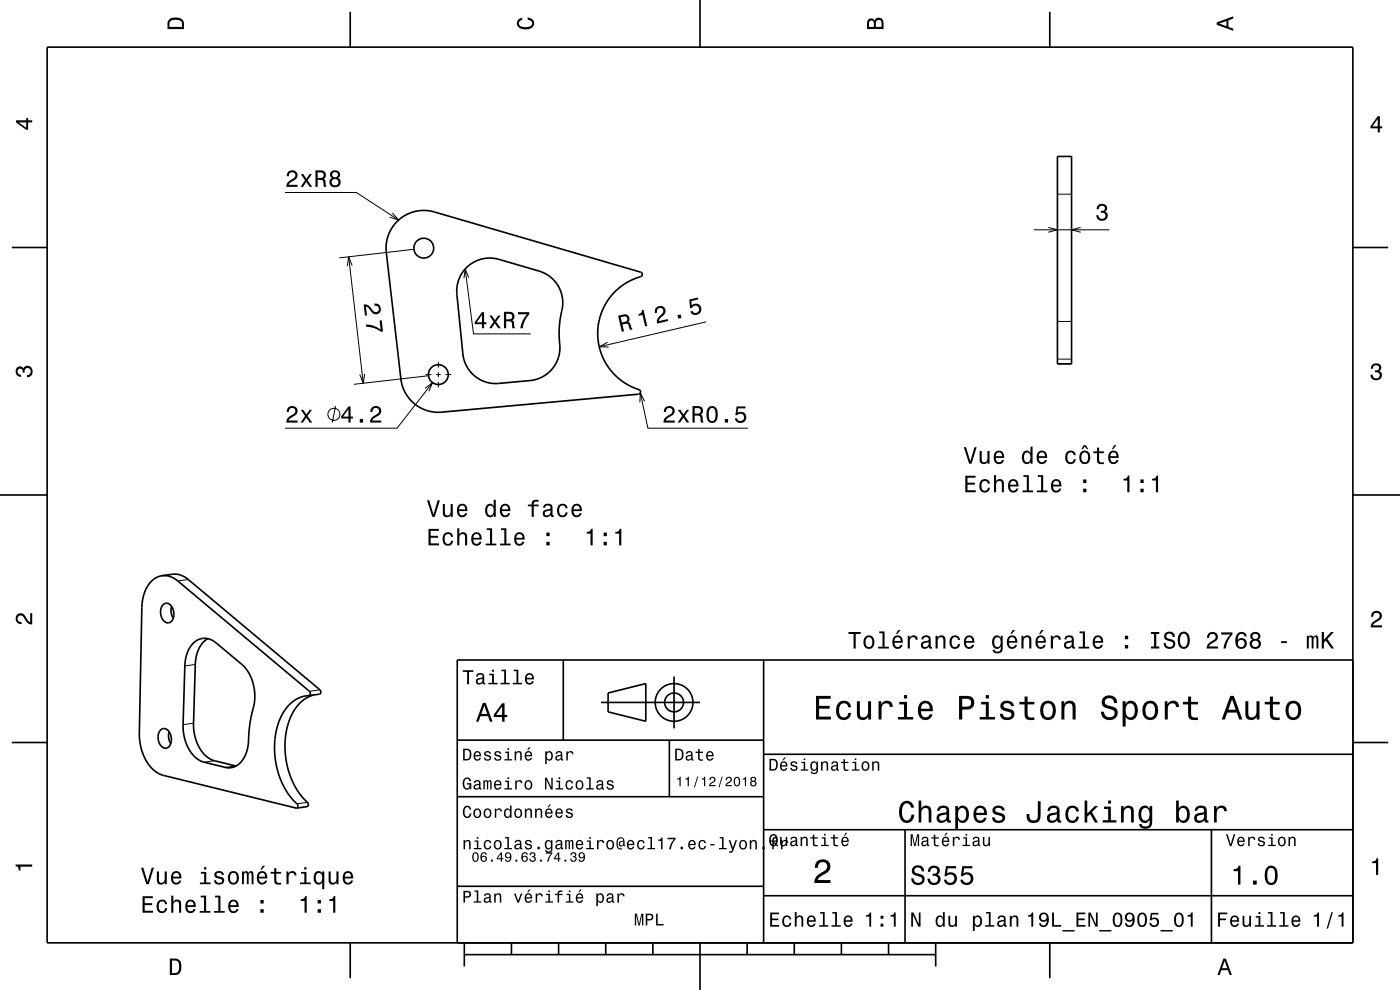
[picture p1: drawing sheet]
<svg xmlns="http://www.w3.org/2000/svg" width="297mm" height="210mm" viewBox="0 0 297 210" stroke-linecap="round" stroke-linejoin="round" font-family="sans-serif">
<g fill="none" stroke="#000" stroke-width=".21">
<path d="M60.4 40.8h15.2l9 5.9M74 54.5l3.1 26.8M74.7 56.3l-.7-1.8-.3 2M83.2 45.2l1.4 1.5-1.9-.6M87.9 52.9l-15.9 1.8M98.7 57.1l1.7 13.7h12.2M99.4 58.9l-.7-1.8-.3 1.9M219.3 48.7h16.1M222.4 48.2l1.9 .5-1.9 .6M224.3 41.2h3M229.3 48.2l-2 .5 2 .6M77.4 79.3l-.3 2-.8-1.9"/>
<path d="M90.3 79.5h1.2M91 79.7l-15.9 1.8M92.5 79.5h1M93 76.7v1.3M93 79v1M94.5 79.5h1.2M128.9 72.6l-1.8 1h2M149.8 68.3l-22.7 5.3M224.3 68.2h3M224.3 76.2h3M224.3 77.2h3M71.2 86.1l-.7 3.5"/>
<path d="M90.2 82.4l1.6-1.2-.8 1.8M91.8 81.2l-7.6 9.6h-23.8M93 81v1.2M135.8 83.4l1.6 7.4h21.3M136.8 85.1l-1-1.7-.1 2M39.9 122.9l-2.2 .3M41.1 153.4l-2.3 .3M41.4 140.9l-2.2 .4M67.9 146.3l-2.3 .3M45.5 161.4l-2.2 .3M50 162.5l-2.2 .3M65.2 170.2l-2.2 .3"/>
<circle cx="70.8" cy="87.9" r="1.28"/>
</g>
<g fill="none" stroke="#000" stroke-width=".35">
<path d="M10 10h277v190h-277zM74.3 2.5v7.5M148.5 0v10M222.7 2.5v7.5M224.3 33.2h3v44h-3zM2.5 52.5h7.5M84.3 46.9a8 8 0 0 1 7.8-1.9l43.9 12.8a.54 .54 0 0 1 .2 .6 .54 .54 0 0 1-.5 .4 12.5 12.5 0 0 0-8.9 11.9 12.5 12.5 0 0 0 8.9 12 .5 .5 0 0 1 .2 .5 .5 .5 0 0 1-.5 .4l-41.7 3.8a8 8 0 0 1-8.7-7l-3-26.8a8 8 0 0 1 2.3-6.7zM98.9 56.8a7 7 0 0 1 7-1.8l8.4 2.5a7.1 7.1 0 0 1 4.7 9.3l-.3 2.5-.1 2.5a7.2 7.2 0 0 1-6.2 8.9l-6.6 .6a7 7 0 0 1-7.6-6.2l-1.3-12.7a7 7 0 0 1 2-5.6zM287 52.5h7.5M0 105h10M287 105h10M34.4 122.1l2.2-.3a4.3 4.3 0 0 1 3.3 1.1l28.1 23.6a.51 .51 0 0 1-.2 .7l-2.2 .4"/>
<path d="M34.4 122.1a4.3 4.3 0 0 1 3.3 1.1l28.1 23.6a.51 .51 0 0 1-.2 .8M34.4 122.1a5.6 5.6 0 0 0-4.2 5.2l-.1 1.4-.5 26.8a9.6 9.6 0 0 0 4.1 8.6l1 .4 28.2 6.9M34.6 128.3a1.25 1.25 0 0 1 2.1 .8 2.09 2.09 0 0 1-1 3 2.36 2.36 0 0 1-1.4-3.3zM36.4 128.6l-.1 1.2 .5 1.3M41 136.4a3.4 3.4 0 0 1 4.9 0l5.4 4.5a9.9 9.9 0 0 1 2.1 10.6l-.5 2.6-.2 2.4a6.2 6.2 0 0 1-3.1 6.2l-1.5 .1-4.8-1.1a7.3 7.3 0 0 1-4.4-6.7l.3-13.7a7.1 7.1 0 0 1 1.8-4.9zM44.1 135.5a6.3 6.3 0 0 0-2.7 5.4l-.3 12.5a8.3 8.3 0 0 0 3.8 7.8l5.2 1.3M119.5 140v17M162 140v60M287 140h-190v60M2.5 157.5h7.5M34.1 154.9a1.25 1.25 0 0 1 2 .8 2.1 2.1 0 0 1-.9 3 2.35 2.35 0 0 1-1.5-3.3zM35.9 155.2l-.1 1.2 .4 1.3"/>
<path d="M65.6 147.6l-1.3 .1-1.3 .5-1.2 .8-.9 1-.9 1.3-.6 1.3-.6 1.7-.4 1.8-.2 1.9 .1 2 .3 2 .4 1.9 .6 1.6 .9 1.9 1 1.5 1 1.1a1.06 1.06 0 0 1 .6 1.3l-.2 .1M65.6 147.6h.1M66.5 147.4l-1.1 .4-1.2 .8-.9 .9-.9 1.3-1.3 2.7-.6 3.2v2l.1 2 .8 3.4 1.5 3.2 1.8 2.4a1.06 1.06 0 0 1 .6 1.3l-2.4 .4M97 157h65M127.5 149h21M129 147l8-2v8l-8-2zM142 157v12M143 143.5v11M287 157.5h7.5M97 169h65M162 176h125M162 160h125"/>
<path d="M192 176v24M257 176v24M97 188h65M162 190h125M74.3 200v7.5M98.5 202.5h100M98.5 200v5M108.5 200v2.5M118.5 200v2.5M128.5 200v2.5M138.5 200v2.5M148.5 200v10"/>
<path d="M158.5 200v2.5M168.5 200v2.5M178.5 200v2.5M188.5 200v2.5M198.5 200v5M222.7 200v7.5"/>
<circle cx="89.9" cy="52.6" r="2.1"/>
<circle cx="93" cy="79.5" r="2.1"/>
<circle cx="143" cy="149" r="2"/>
<circle cx="143" cy="149" r="4"/>
</g>
<g fill="#000">
<path d="M36 4a2.18 2.18 0 0 0-.5 2.2h3.5v-1.2a1.43 1.43 0 0 0-1.7-1.3zM36.3 4.4a2.15 2.15 0 0 1 2.2 .3l.1 1h-2.6v-1z" fill-rule="evenodd"/>
<path d="M109.9 4.2l.9-.4v.4a.7 .7 0 0 0-.7 .5 .7 .7 0 0 0 .3 .8 1.7 1.7 0 0 0 2.5-.5 .9 .9 0 0 0-1-.8v-.5a1.24 1.24 0 0 1 1.4 1.1 1.24 1.24 0 0 1-1 1.4 2.22 2.22 0 0 1-2.5-.7l-.2-.5z" fill-rule="evenodd"/>
<path d="M184.2 4.2l-.3 .7v1.3h3.5v-1.3a.98 .98 0 0 0-.7-1.1 .98 .98 0 0 0-1.2 .6 .84 .84 0 0 0-1.3-.2zM184.5 4.5a.54 .54 0 0 1 .6-.1 .54 .54 0 0 1 .3 .6v.7h-1zM185.9 4.4a.62 .62 0 0 1 .8-.1 .62 .62 0 0 1 .3 .6v.8h-1.2z" fill-rule="evenodd"/>
<path d="M258.1 4.7v.6l3.5 1.2v-.4l-1-.4v-1.4l1-.4v-.4zM258.6 5l1.6-.5v1z" fill-rule="evenodd"/>
<path d="M3.4 25.5v.5l2.1 1.5h.5v-1.5h.8v-.5h-.8v-.5h-.4v.5zM4 26h1.6v1.1z" fill-rule="evenodd"/>
<path d="M61.1 36.4l-.3 1h.5a.71 .71 0 0 1 .5-.9 .71 .71 0 0 1 .8 .5 .71 .71 0 0 1-.5 .9 1.8 1.8 0 0 0-1.4 1.7h2.4v-.4h-1.9a2.22 2.22 0 0 1 1.5-1.2 1.13 1.13 0 0 0 .1-1.6 1.13 1.13 0 0 0-1.7 0zM63.8 36.9l.9 1.3-.9 1.4h.5l.7-1 .7 1h.5l-.9-1.4 .9-1.3h-.5l-.7 1-.7-1zM66.9 36.1v3.5h.5v-1.4a.85 .85 0 0 1 1.2 .5l.1 .9h.6l-.3-1.4-.3-.3a.97 .97 0 0 0 .4-1.1 .97 .97 0 0 0-1-.7zM67.4 36.6a1.09 1.09 0 0 1 1.2 .3 .61 .61 0 0 1 0 .6 .61 .61 0 0 1-.7 .2h-.5zM70.3 36.4a.83 .83 0 0 0 .1 1.4 1.11 1.11 0 0 0-.4 1.5 1.11 1.11 0 0 0 1.6 .4 1.03 1.03 0 0 0 .7-1 1.03 1.03 0 0 0-.6-.9 .89 .89 0 0 0 .4-1.1 .89 .89 0 0 0-1-.6zM70.4 38.7a.71 .71 0 0 1 1.4 0 .71 .71 0 0 1-1.4 0zM70.5 37.1a.6 .6 0 0 1 1.2 0 .6 .6 0 0 1-1.2 0z" fill-rule="evenodd"/>
<path d="M292.3 24.7l-1.6 2.1v.4h1.6v.9h.4v-.9h.5v-.4h-.5v-2.1zM292.3 25.2v1.6h-1.1z" fill-rule="evenodd"/>
<path d="M233 43.5a1.08 1.08 0 0 1 1.3-.2 1.08 1.08 0 0 1 .5 1.3l-.4 .3a1.06 1.06 0 0 1 .6 1.3 1.06 1.06 0 0 1-1.2 .6 1.1 1.1 0 0 1-1.2-1.2h.4a.71 .71 0 0 0 1 .8 .71 .71 0 0 0 .1-1.2l-.6-.1v-.4a.61 .61 0 0 0 .8-.3 .61 .61 0 0 0-.2-.8 .61 .61 0 0 0-.8 .2l-.2 .6h-.5z" fill-rule="evenodd"/>
<path d="M77.1 64.6l.3 2.4 .5-.1-.3-1.9a2.21 2.21 0 0 1 1.4 1.4 1.14 1.14 0 0 0 1.8-.7 1.14 1.14 0 0 0-1.4-1.3v.5a.71 .71 0 0 1 .9 .4 .71 .71 0 0 1-.4 .9 .71 .71 0 0 1-.9-.4 1.8 1.8 0 0 0-1.9-1.2zM77.6 68.8l.1 .5a5.3 5.3 0 0 1 3.1 1.1l.5-.1-.3-2.4-.5 .1 .2 1.9a5.2 5.2 0 0 0-3.1-1.1z" fill-rule="evenodd"/>
<path d="M102.2 66.2l-1.5 2.1v.5h1.5v.8h.5v-.8h.5v-.4h-.5v-2.2zM102.2 66.8v1.6h-1.1zM103.8 66.9l.9 1.3-.9 1.4h.5l.7-1 .7 1h.5l-.9-1.4 .9-1.3h-.5l-.7 1-.7-1zM106.9 66.1v3.5h.5v-1.4a.85 .85 0 0 1 1.2 .5l.1 .9h.6l-.3-1.4-.3-.3a.97 .97 0 0 0 .4-1.1 .97 .97 0 0 0-1-.7zM107.4 66.6a1.08 1.08 0 0 1 1.2 .3 .6 .6 0 0 1 0 .6 .6 .6 0 0 1-.7 .2h-.5zM109.9 66.2v.5h1.9a5.2 5.2 0 0 0-1.4 2.9h.5a5.3 5.3 0 0 1 1.4-3v-.4z" fill-rule="evenodd"/>
<path d="M131.1 67l.8 3.4 .5-.1-.4-1.5a1.08 1.08 0 0 1 1.2 0l.5 1.2 .5-.1-.6-1.4-.3-.2a.97 .97 0 0 0 .1-1.2 .97 .97 0 0 0-1.1-.4zM131.7 67.3a1.08 1.08 0 0 1 1.3 0 .6 .6 0 0 1 0 .7 .6 .6 0 0 1-.5 .3l-.6 .1z" fill-rule="evenodd"/>
<path d="M136.2 65.8a.77 .77 0 0 1-.8 .8l.1 .4 .8-.2 .6 2.4 .4-.1-.8-3.4zM139.4 65.1a1.16 1.16 0 0 0-.4 1.3l.4-.1a.71 .71 0 0 1 .3-.9 .71 .71 0 0 1 1 .3 .71 .71 0 0 1-.3 .9 1.8 1.8 0 0 0-1 2l2.3-.5-.1-.4-1.8 .4a2.23 2.23 0 0 1 1.2-1.5 1.11 1.11 0 0 0-.1-1.5 1.11 1.11 0 0 0-1.5 0zM143.7 66.9l.2 .7 .7-.2-.2-.7zM146.2 63.5l.2 1.9 .4-.1a.8 .8 0 0 1 1.1-.5 .8 .8 0 0 1 .2 1.2 .8 .8 0 0 1-1.2 0l-.5 .1a1.21 1.21 0 0 0 1.7 .7 1.21 1.21 0 0 0 .5-1.8 1.21 1.21 0 0 0-1.9-.2v-.9l1.5-.4-.1-.4z" fill-rule="evenodd"/>
<path d="M291.1 77.4a1.08 1.08 0 0 1 1.4-.2 1.08 1.08 0 0 1 .4 1.2l-.3 .3a1.06 1.06 0 0 1 .5 1.3 1.06 1.06 0 0 1-1.2 .7 1.1 1.1 0 0 1-1.2-1.2h.5a.71 .71 0 0 0 1 .8 .71 .71 0 0 0 .1-1.3h-.6v-.4a.61 .61 0 0 0 .8-.3 .61 .61 0 0 0-.2-.8 .61 .61 0 0 0-.9 .2l-.1 .5h-.5z" fill-rule="evenodd"/>
<path d="M3.6 78a.86 .86 0 0 1 1.4 .2 1.06 1.06 0 0 1 1.2-.6 1.06 1.06 0 0 1 .7 1.2 1.1 1.1 0 0 1-1.2 1.2v-.4a.71 .71 0 0 0 .8-1 .71 .71 0 0 0-1.3-.1v.6h-.4a.61 .61 0 0 0-.3-.8 .61 .61 0 0 0-.8 .2 .61 .61 0 0 0 .2 .8l.6 .2v.4a1.15 1.15 0 0 1-1.2-.6 1.15 1.15 0 0 1 .3-1.3z" fill-rule="evenodd"/>
<path d="M61.1 86.4l-.3 1h.5a.71 .71 0 0 1 .5-.9 .71 .71 0 0 1 .8 .5 .71 .71 0 0 1-.5 .9 1.8 1.8 0 0 0-1.4 1.7h2.4v-.4h-1.9a2.23 2.23 0 0 1 1.5-1.2 1.13 1.13 0 0 0 .1-1.6 1.13 1.13 0 0 0-1.7 0zM63.8 86.9l.9 1.3-.9 1.4h.5l.7-1 .7 1h.5l-.9-1.4 .9-1.3h-.5l-.7 1-.7-1z" fill-rule="evenodd"/>
<path d="M73.9 86.2l-1.5 2.1v.5h1.5v.8h.5v-.8h.5v-.4h-.5v-2.2zM73.9 86.8v1.6h-1.1zM76.3 88.9v.7h.7v-.7zM78.9 86.4l-.3 1h.4a.7 .7 0 0 1 .5-.9 .7 .7 0 0 1 .9 .5 .7 .7 0 0 1-.5 .9 1.8 1.8 0 0 0-1.4 1.7h2.4v-.4h-1.9a2.23 2.23 0 0 1 1.5-1.2 1.13 1.13 0 0 0 .1-1.6 1.13 1.13 0 0 0-1.7 0z" fill-rule="evenodd"/>
<path d="M141.1 86.4l-.2 .4-.1 .6h.5a.7 .7 0 0 1 .5-.9 .7 .7 0 0 1 .8 .5 .7 .7 0 0 1-.5 .9 1.8 1.8 0 0 0-1.4 1.7h2.4v-.4h-1.9a2.2 2.2 0 0 1 1.5-1.2 1.13 1.13 0 0 0 .1-1.6 1.13 1.13 0 0 0-1.7 0zM143.8 86.9l.9 1.3-.9 1.4h.5l.7-1 .7 1h.5l-.9-1.4 .9-1.3h-.5l-.7 1-.7-1zM146.9 86.1v3.5h.5v-1.4a1.08 1.08 0 0 1 1.2 .2l.1 1.2h.6l-.3-1.4-.3-.3a.97 .97 0 0 0 .4-1.1 .97 .97 0 0 0-1-.7zM147.4 86.6a1.08 1.08 0 0 1 1.2 .3 .6 .6 0 0 1-.1 .6 .6 .6 0 0 1-.6 .2h-.5zM150.2 86.6a2.68 2.68 0 0 0 .4 3 1.14 1.14 0 0 0 1.6-.9 2.31 2.31 0 0 0-.6-2.5l-.5-.1-.5 .1zM150.7 86.6h.7a2.38 2.38 0 0 1 0 2.6h-.7a2.37 2.37 0 0 1 0-2.6zM153.8 88.9v.7h.7v-.7zM156.3 86.2l-.3 1.9h.4a.8 .8 0 0 1 1.2-.3 .8 .8 0 0 1 0 1.3 .8 .8 0 0 1-1.2-.4h-.5a1.21 1.21 0 0 0 1.5 1.1 1.21 1.21 0 0 0 .8-1.7 1.21 1.21 0 0 0-1.7-.5l.1-1h1.5v-.4z" fill-rule="evenodd"/>
<path d="M204.5 94.9l1.1 3.5h.5l1.1-3.5h-.5l-.9 2.9-.9-2.9zM207.8 95.7v1.7a.89 .89 0 0 0 .6 1 .89 .89 0 0 0 1.1-.4v.4h.4v-2.7h-.4v1.5a.64 .64 0 0 1-.4 .8 .64 .64 0 0 1-.8-.3v-2zM211.1 95.9a1.54 1.54 0 0 0 .8 2.6 1.05 1.05 0 0 0 1.1-.9h-.5l-.2 .3-.3 .2a.76 .76 0 0 1-.7-1h1.7a1.16 1.16 0 0 0-.5-1.3 1.16 1.16 0 0 0-1.4 .1zM211.4 96.2a.66 .66 0 0 1 .8-.2 .66 .66 0 0 1 .4 .8h-1.3zM217.1 95.9a1.57 1.57 0 0 0 .7 2.6l.5-.2 .3-.4v.5h.5v-3.7h-.5v1.4a.89 .89 0 0 0-1.5-.2zM217.4 96.2a.62 .62 0 0 1 .7-.2 .62 .62 0 0 1 .4 .6 1.12 1.12 0 0 1-.6 1.5 1.19 1.19 0 0 1-.5-1.9zM220.2 95.9a1.54 1.54 0 0 0 .8 2.6 1.06 1.06 0 0 0 1.1-.9h-.4l-.3 .3-.3 .2a.76 .76 0 0 1-.7-1h1.7a1.16 1.16 0 0 0-.4-1.3 1.16 1.16 0 0 0-1.5 .1zM220.6 96.2a.66 .66 0 0 1 .8-.2 .66 .66 0 0 1 .3 .8h-1.3zM226.3 95.9a1.53 1.53 0 0 0 .8 2.6 1.07 1.07 0 0 0 1.1-1.1h-.4a.67 .67 0 0 1-.6 .7 .67 .67 0 0 1-.7-.6 1.11 1.11 0 0 1 .6-1.5 .6 .6 0 0 1 .7 .6h.4a1.09 1.09 0 0 0-.7-1 1.09 1.09 0 0 0-1.2 .3zM229.9 94.4l-.5 .9h.3l.4-.6 .5 .6h.3l-.5-.9zM229.3 95.9a1.53 1.53 0 0 0 .8 2.6 1.48 1.48 0 0 0 1.2-1.5 1.48 1.48 0 0 0-1.2-1.4l-.5 .1zM229.6 96.2a.67 .67 0 0 1 .7-.2 .67 .67 0 0 1 .5 .6 1.11 1.11 0 0 1-.7 1.5 1.17 1.17 0 0 1-.5-1.9zM232.7 95v.8h-.7v.3h.7v1.8a1.05 1.05 0 0 0 1.5 .5v-.3a.68 .68 0 0 1-1-.4v-1.6h1v-.3h-1v-.8zM236.4 94.4l-.5 .9h.2l.8-.9zM235.4 95.9a1.54 1.54 0 0 0 .8 2.6 1.06 1.06 0 0 0 1.1-.9h-.5l-.2 .3-.4 .2a.76 .76 0 0 1-.7-1h1.8a1.16 1.16 0 0 0-.5-1.3 1.16 1.16 0 0 0-1.4 .1zM235.7 96.2a.66 .66 0 0 1 .8-.2 .66 .66 0 0 1 .4 .8h-1.4z" fill-rule="evenodd"/>
<path d="M90.9 112.2v3.5h2.2v-.4h-1.7v-1.2h1.5v-.4h-1.5v-1.1h1.7v-.4zM94.2 113.3a1.53 1.53 0 0 0 .8 2.5 1.06 1.06 0 0 0 1.1-1.1h-.4a.67 .67 0 0 1-.6 .7 .67 .67 0 0 1-.7-.6 1.11 1.11 0 0 1 .6-1.5 .6 .6 0 0 1 .7 .6h.4a1.09 1.09 0 0 0-.7-1 1.09 1.09 0 0 0-1.2 .4zM97 112.1v3.6h.4v-1.6a.64 .64 0 0 1 .4-.8 .64 .64 0 0 1 .8 .4l.1 2h.4v-1.8a.88 .88 0 0 0-.6-1 .88 .88 0 0 0-1.1 .5v-1.3zM100.3 113.3a1.54 1.54 0 0 0 .8 2.5 1.06 1.06 0 0 0 1.1-.9h-.5l-.2 .4-.4 .1a.76 .76 0 0 1-.7-.9h1.8a1.16 1.16 0 0 0-.5-1.4 1.16 1.16 0 0 0-1.4 .2zM100.6 113.5a.66 .66 0 0 1 .8-.1 .66 .66 0 0 1 .3 .7h-1.3zM103.3 112.1v.3h.6v2.9h-.9v.4h2.3v-.4h-.9v-3.2zM106.3 112.1v.3h.7v2.9h-.9v.4h2.2v-.4h-.9v-3.2zM109.4 113.3a1.54 1.54 0 0 0 .8 2.5 1.05 1.05 0 0 0 1.1-.9h-.5l-.2 .4-.4 .1a.76 .76 0 0 1-.7-.9h1.8a1.16 1.16 0 0 0-.5-1.4 1.16 1.16 0 0 0-1.4 .2zM109.7 113.5a.66 .66 0 0 1 .8-.1 .66 .66 0 0 1 .3 .7h-1.3zM115.9 114.9v.8h.7v-.8zM115.9 113v.7h.7v-.7z" fill-rule="evenodd"/>
<path d="M90.6 106.1l1.1 3.5h.5l1.1-3.5h-.5l-.8 3-.9-3zM93.9 106.9v1.8a.89 .89 0 0 0 .7 1 .89 .89 0 0 0 1-.5v.4h.4v-2.7h-.4v1.6a.65 .65 0 0 1-.4 .8 .65 .65 0 0 1-.8-.3v-2.1zM97.2 107.2a1.54 1.54 0 0 0 .8 2.5 1.06 1.06 0 0 0 1.1-.8h-.4l-.2 .3-.4 .1a.76 .76 0 0 1-.7-.9h1.8a1.16 1.16 0 0 0-.5-1.4 1.16 1.16 0 0 0-1.5 .2zM97.6 107.4a.66 .66 0 0 1 .8-.1 .66 .66 0 0 1 .3 .7h-1.3zM103.2 107.2a1.57 1.57 0 0 0 .8 2.5l.4-.1 .3-.4v.4h.5v-3.6h-.5v1.3a.89 .89 0 0 0-1.5-.1zM103.5 107.5a.62 .62 0 0 1 .7-.2 .62 .62 0 0 1 .5 .5 1.12 1.12 0 0 1-.7 1.5 1.19 1.19 0 0 1-.5-1.8zM106.3 107.2a1.54 1.54 0 0 0 .8 2.5 1.06 1.06 0 0 0 1.1-.8h-.4l-.2 .3-.4 .1a.76 .76 0 0 1-.7-.9h1.8a1.16 1.16 0 0 0-.5-1.4 1.16 1.16 0 0 0-1.5 .2zM106.7 107.4a.66 .66 0 0 1 .8-.1 .66 .66 0 0 1 .3 .7h-1.3zM112 107v.4h.8v2.2h.4v-2.2h1v-.4h-1l.1-.3 .3-.3h.6v-.4a1.04 1.04 0 0 0-1.4 .8v.2zM115.5 107.1l-.3 .6h.4a.55 .55 0 0 1 .7-.5 .55 .55 0 0 1 .4 .8h-.2a1 1 0 0 0-1.1 .2 1 1 0 0 0-.2 1.1 .94 .94 0 0 0 1.6 0l.1 .3 .6 .1v-.4h-.3v-1.6a1.02 1.02 0 0 0-1.7-.6zM115.7 108.6l1.1-.3a.77 .77 0 0 1-.2 .8 .77 .77 0 0 1-.9 .1zM118.5 107.2a1.53 1.53 0 0 0 .8 2.5 1.07 1.07 0 0 0 1.1-1h-.4a.67 .67 0 0 1-.6 .6 .67 .67 0 0 1-.7-.6 1.11 1.11 0 0 1 .6-1.5 .6 .6 0 0 1 .7 .6h.4a1.09 1.09 0 0 0-.8-.9 1.09 1.09 0 0 0-1.1 .3zM121.5 107.2a1.54 1.54 0 0 0 .8 2.5 1.06 1.06 0 0 0 1.1-.8h-.4l-.3 .3-.3 .1a.76 .76 0 0 1-.7-.9h1.7a1.16 1.16 0 0 0-.4-1.4 1.16 1.16 0 0 0-1.5 .2zM121.9 107.4a.66 .66 0 0 1 .8-.1 .66 .66 0 0 1 .3 .7h-1.3z" fill-rule="evenodd"/>
<path d="M124.5 112.8v.4h.8v2.5h.4v-3.5h-.3a.77 .77 0 0 1-.9 .6zM128.1 114.9v.8h.6v-.8zM128.1 113v.7h.6v-.7zM130.5 112.8v.4h.8v2.5h.5v-3.5h-.3a.77 .77 0 0 1-1 .6z" fill-rule="evenodd"/>
<path d="M204.8 100.9v3.5h2.2v-.4h-1.8v-1.2h1.6v-.4h-1.6v-1.1h1.8v-.4zM208.1 102a1.53 1.53 0 0 0 .8 2.5 1.06 1.06 0 0 0 1.1-1.1h-.4a.67 .67 0 0 1-.7 .7 .67 .67 0 0 1-.7-.6 1.12 1.12 0 0 1 .7-1.5 .6 .6 0 0 1 .7 .6h.4a1.09 1.09 0 0 0-.8-1 1.09 1.09 0 0 0-1.1 .4zM210.9 100.8v3.6h.4v-1.6a.63 .63 0 0 1 .4-.7 .63 .63 0 0 1 .8 .3v2h.5v-1.8a.88 .88 0 0 0-.6-.9 .88 .88 0 0 0-1.1 .4v-1.3zM214.1 102a1.55 1.55 0 0 0 .8 2.5 1.06 1.06 0 0 0 1.1-.9h-.4l-.2 .4-.4 .1a.76 .76 0 0 1-.7-.9h1.8a1.17 1.17 0 0 0-.5-1.4 1.17 1.17 0 0 0-1.5 .2zM214.5 102.2a.66 .66 0 0 1 .8-.1 .66 .66 0 0 1 .3 .7h-1.3zM217.1 100.8v.4h.7v2.8h-.9v.4h2.3v-.4h-.9v-3.2zM220.2 100.8v.4h.7v2.8h-1v.4h2.3v-.4h-.9v-3.2zM223.2 102a1.54 1.54 0 0 0 .8 2.5 1.06 1.06 0 0 0 1.1-.9h-.4l-.2 .4-.4 .1a.76 .76 0 0 1-.7-.9h1.8a1.17 1.17 0 0 0-.5-1.4 1.17 1.17 0 0 0-1.5 .2zM223.6 102.2a.66 .66 0 0 1 .8-.1 .66 .66 0 0 1 .3 .7h-1.3zM229.8 103.7v.7h.7v-.7zM229.8 101.7v.8h.7v-.8z" fill-rule="evenodd"/>
<path d="M238.3 101.6v.3h.8v2.5h.5v-3.5h-.3a.77 .77 0 0 1-1 .7zM241.9 103.7v.7h.7v-.7zM241.9 101.7v.8h.7v-.8zM244.4 101.6v.3h.8v2.5h.5v-3.5h-.4a.78 .78 0 0 1-.9 .7z" fill-rule="evenodd"/>
<path d="M3.6 130.4a1.22 1.22 0 0 1 2 .7l.4 .6 .4 .3v-1.9h.4v2.4a1.8 1.8 0 0 1-1.7-1.4 .71 .71 0 0 0-.9-.5 .71 .71 0 0 0-.5 .8 .71 .71 0 0 0 .9 .5v.5a1.18 1.18 0 0 1-1.2-.7 1.18 1.18 0 0 1 .2-1.3z" fill-rule="evenodd"/>
<path d="M180 134.1v.4h1.1v3.1h.4v-3.1h1.1v-.4zM183.5 135.1a1.53 1.53 0 0 0 .8 2.6 1.48 1.48 0 0 0 1.2-1.5 1.48 1.48 0 0 0-1.2-1.4l-.5 .1zM183.8 135.4a.67 .67 0 0 1 .7-.2 .67 .67 0 0 1 .5 .6 1.11 1.11 0 0 1-.7 1.5 1.17 1.17 0 0 1-.5-1.9zM186.5 133.9v.4h.7v2.9h-.9v.4h2.3v-.4h-.9v-3.3zM190.6 133.6l-.5 .9h.3l.7-.9zM189.6 135.1a1.54 1.54 0 0 0 .8 2.6 1.07 1.07 0 0 0 1.1-.9h-.5l-.2 .3-.3 .2a.76 .76 0 0 1-.7-1h1.7a1.17 1.17 0 0 0-.5-1.3 1.17 1.17 0 0 0-1.4 .1zM189.9 135.4a.66 .66 0 0 1 .8-.2 .66 .66 0 0 1 .4 .8h-1.3zM192.6 134.9v2.7h.4v-1.6a.66 .66 0 0 1 .4-.8 .66 .66 0 0 1 .8 .3v.2h.5a.89 .89 0 0 0-.7-.9 .89 .89 0 0 0-1 .5v-.4zM195.7 135l-.2 .6h.4a.55 .55 0 0 1 .6-.5 .55 .55 0 0 1 .4 .8h-.2a1 1 0 0 0-1 .3 1 1 0 0 0-.3 1 .93 .93 0 0 0 1.6 0l.1 .3 .6 .1v-.4h-.2l-.1-1.6a1.02 1.02 0 0 0-.6-.8 1.02 1.02 0 0 0-1.1 .2zM195.9 136.5l1.1-.3a.77 .77 0 0 1-.2 .9 .77 .77 0 0 1-.9 0l-.1-.3zM198.5 134.9v2.7h.4v-1.6a.63 .63 0 0 1 .5-.8 .63 .63 0 0 1 .7 .7v1.7h.5v-1.8a.89 .89 0 0 0-.6-1 .89 .89 0 0 0-1.1 .5v-.4zM201.7 135.1a1.53 1.53 0 0 0 .9 2.6 1.07 1.07 0 0 0 1.1-1.1h-.4a.67 .67 0 0 1-.7 .7 .67 .67 0 0 1-.7-.6 1.11 1.11 0 0 1 .7-1.6 .59 .59 0 0 1 .6 .7h.5a1.09 1.09 0 0 0-.8-1 1.09 1.09 0 0 0-1.2 .3zM204.8 135.1a1.54 1.54 0 0 0 .8 2.6 1.07 1.07 0 0 0 1.1-.9h-.5l-.2 .3-.4 .2a.76 .76 0 0 1-.7-1h1.8a1.17 1.17 0 0 0-.5-1.3 1.17 1.17 0 0 0-1.4 .1zM205.1 135.4a.66 .66 0 0 1 .8-.2 .66 .66 0 0 1 .4 .8h-1.4zM210.7 135.1a1.58 1.58 0 0 0 .8 2.6l.4-.2 .4-.4a.73 .73 0 0 1-.3 1.1 .73 .73 0 0 1-1-.4h-.4a1.1 1.1 0 0 0 1.2 .8 1.1 1.1 0 0 0 .9-1.2v-2.5h-.4v.4l-.3-.4a.9 .9 0 0 0-1.3 .2zM211.1 135.4a.63 .63 0 0 1 .7-.2 .63 .63 0 0 1 .4 .6 1.11 1.11 0 0 1-.6 1.5 1.19 1.19 0 0 1-.5-1.9zM214.9 133.6l-.5 .9h.2l.7-.9zM213.9 135.1a1.54 1.54 0 0 0 .8 2.6 1.07 1.07 0 0 0 1.1-.9h-.5l-.2 .3-.4 .2a.76 .76 0 0 1-.7-1h1.8a1.17 1.17 0 0 0-.5-1.3 1.17 1.17 0 0 0-1.4 .1zM214.2 135.4a.66 .66 0 0 1 .8-.2 .66 .66 0 0 1 .4 .8h-1.4zM216.7 134.9v2.7h.4v-1.6a.63 .63 0 0 1 .4-.8 .63 .63 0 0 1 .8 .4v2h.5v-1.8a.89 .89 0 0 0-.6-1 .89 .89 0 0 0-1.1 .5v-.4zM220.9 133.6l-.5 .9h.3l.7-.9zM220 135.1a1.54 1.54 0 0 0 .8 2.6 1.07 1.07 0 0 0 1-.9h-.4l-.2 .3-.4 .2a.76 .76 0 0 1-.7-1h1.8a1.17 1.17 0 0 0-.5-1.3 1.17 1.17 0 0 0-1.4 .1zM220.3 135.4a.66 .66 0 0 1 .8-.2 .66 .66 0 0 1 .3 .8h-1.3zM222.9 134.9v2.7h.5v-1.6a.66 .66 0 0 1 .3-.8 .66 .66 0 0 1 .9 .3v.2h.4a.89 .89 0 0 0-.6-.9 .89 .89 0 0 0-1.1 .5v-.4zM226.1 135l-.3 .6h.4a.55 .55 0 0 1 .7-.5 .55 .55 0 0 1 .4 .8h-.2a1 1 0 0 0-1.1 .3 1 1 0 0 0-.2 1 .93 .93 0 0 0 1.6 0l.1 .3 .6 .1v-.4h-.3v-1.6a1.02 1.02 0 0 0-.7-.8 1.02 1.02 0 0 0-1 .2zM226.3 136.5l1.1-.3a.77 .77 0 0 1-.2 .9 .77 .77 0 0 1-.9 0l-.1-.3zM229 133.9v.4h.7v2.9h-.9v.4h2.3v-.4h-.9v-3.3zM232.1 135.1a1.54 1.54 0 0 0 .8 2.6 1.06 1.06 0 0 0 1.1-.9h-.5l-.2 .3-.3 .2a.76 .76 0 0 1-.7-1h1.7a1.16 1.16 0 0 0-.5-1.3 1.16 1.16 0 0 0-1.4 .1zM232.4 135.4a.66 .66 0 0 1 .8-.2 .66 .66 0 0 1 .4 .8h-1.3zM238.6 136.8v.8h.7v-.8zM238.6 134.9v.7h.7v-.7zM244.2 134.1v.4h.6v2.6h-.6v.5h1.7v-.5h-.6v-2.6h.6v-.4zM247.3 134.3a.96 .96 0 0 0-.3 1 .96 .96 0 0 0 .9 .6 .77 .77 0 0 1 .9 1 .83 .83 0 0 1-.9 .3 .83 .83 0 0 1-.6-.8h-.5a1.21 1.21 0 0 0 1.5 1.3 1.21 1.21 0 0 0 .8-1.8l-.8-.3a.72 .72 0 0 1-.9-.7 .7 .7 0 0 1 .8-.5 .7 .7 0 0 1 .6 .7h.5a1.17 1.17 0 0 0-.8-1.1 1.17 1.17 0 0 0-1.2 .3zM250.2 134.4a2.52 2.52 0 0 0 .4 3.1 1.21 1.21 0 0 0 1.7-.9 1.94 1.94 0 0 0-.9-2.6l-.8 .1zM250.8 134.5l.3-.1a1.7 1.7 0 0 1 .4 2.7l-.4 .1a1.69 1.69 0 0 1-.3-2.7zM256.4 134.4l-.3 .9h.4a.7 .7 0 0 1 .5-.8 .7 .7 0 0 1 .9 .5 .7 .7 0 0 1-.5 .8 1.8 1.8 0 0 0-1.4 1.8h2.4v-.5h-1.9a2.2 2.2 0 0 1 1.5-1.1 1.13 1.13 0 0 0 0-1.7 1.13 1.13 0 0 0-1.6 .1zM259.1 134.1v.5h1.9a5.1 5.1 0 0 0-1.5 3h.5a5.3 5.3 0 0 1 1.5-3v-.5zM262.6 134.3a2.4 2.4 0 0 0 .2 3.3 1.16 1.16 0 0 0 1.5-.4 1.16 1.16 0 0 0-.2-1.5 1.16 1.16 0 0 0-1.5 0 1.02 1.02 0 0 1 .8-1.3 .58 .58 0 0 1 .6 .6h.5a1.12 1.12 0 0 0-.7-.9 1.12 1.12 0 0 0-1.2 .2zM262.5 136.5a.75 .75 0 0 1 1.5 0 .75 .75 0 0 1-1.5 0zM265.5 134.3a.84 .84 0 0 0 .2 1.4 1.11 1.11 0 0 0-.4 1.5 1.11 1.11 0 0 0 1.5 .4 1.03 1.03 0 0 0 .7-.9 1.03 1.03 0 0 0-.6-1 .89 .89 0 0 0 .4-1.1 .89 .89 0 0 0-1-.6zM265.6 136.6a.71 .71 0 0 1 1.4 0 .71 .71 0 0 1-1.4 0zM265.7 135a.6 .6 0 0 1 1.2 0 .6 .6 0 0 1-1.2 0zM271.8 136v.4h1.2v-.4zM277.2 134.9v2.7h.4v-1.8a.49 .49 0 0 1 .4-.7l.3 .3v2.2h.4v-2.1l.3-.4 .2 .2 .1 .4v1.9h.4v-1.9a.69 .69 0 0 0-.5-.9l-.6 .4-.2-.3-.3-.1-.5 .3v-.2zM280.4 134.1v3.5h.5v-1.3l.4-.4 1.1 1.7h.6l-1.4-2.1 1.4-1.4h-.6l-1.5 1.6v-1.6z" fill-rule="evenodd"/>
<path d="M291.2 129.9a1.18 1.18 0 0 1 1.9 .3 1.18 1.18 0 0 1-1 1.7l-.5 .3-.3 .5h1.9v.4h-2.4a1.8 1.8 0 0 1 1.4-1.8 .71 .71 0 0 0 .5-.8 .71 .71 0 0 0-.9-.5 .71 .71 0 0 0-.5 .8h-.4z" fill-rule="evenodd"/>
<path d="M98.2 158.8v2.5h.9a1.37 1.37 0 0 0 .7-2.2 1.56 1.56 0 0 0-1.6-.3zM98.6 159.1a.98 .98 0 0 1 1.1 .7 .98 .98 0 0 1-.6 1.2h-.5zM100.7 159.6a1.04 1.04 0 0 0-.2 1.2 1.04 1.04 0 0 0 1 .5l.5-.5h-.3l-.4 .3a.54 .54 0 0 1-.5-.7h1.3a.83 .83 0 0 0-.4-.9 .83 .83 0 0 0-1 .1zM100.9 159.7l.2-.1a.47 .47 0 0 1 .5 .1 .47 .47 0 0 1 .1 .5h-.9zM102.9 159.5l-.2 .1a.69 .69 0 0 0 .9 .9l.2 .1a.43 .43 0 0 1-.4 .5 .43 .43 0 0 1-.4-.4h-.3a.74 .74 0 0 0 .9 .7 .74 .74 0 0 0 .5-1l-1-.4a.38 .38 0 0 1 .3-.5 .38 .38 0 0 1 .4 .4h.3a.78 .78 0 0 0-1.2-.4zM105.1 159.5l-.2 .1a.69 .69 0 0 0 .9 .9l.2 .1a.43 .43 0 0 1-.4 .5 .43 .43 0 0 1-.5-.4h-.3a.74 .74 0 0 0 .9 .7 .74 .74 0 0 0 .5-1l-.9-.4a.38 .38 0 0 1 .3-.5 .38 .38 0 0 1 .4 .4h.3a.77 .77 0 0 0-1.2-.4zM107.2 159.4v.3h.5v1.3h-.7v.3h1.6v-.3h-.6v-1.6zM107.7 158.7v.4h.3v-.4zM109.2 159.4v1.9h.3v-1.1a.45 .45 0 0 1 .4-.6 .45 .45 0 0 1 .5 .5v1.2h.3v-1.3a.63 .63 0 0 0-.5-.7 .63 .63 0 0 0-.7 .4v-.3zM112.2 158.5l-.4 .6h.3l.5-.6zM111.5 159.6a1.04 1.04 0 0 0-.2 1.2 1.04 1.04 0 0 0 1.1 .5l.5-.5h-.3l-.5 .3a.54 .54 0 0 1-.5-.7h1.3a.83 .83 0 0 0-.4-.9 .83 .83 0 0 0-1 .1zM111.8 159.7l.1-.1a.48 .48 0 0 1 .5 .1 .48 .48 0 0 1 .2 .5h-1zM115.7 159.4v2.7h.3v-1.1a.66 .66 0 0 0 .7 .4 .66 .66 0 0 0 .5-.6 .91 .91 0 0 0 0-1.1 .91 .91 0 0 0-1-.3l-.2 .3v-.3zM116.1 159.8a.45 .45 0 0 1 .5-.2 .45 .45 0 0 1 .3 .4 .65 .65 0 0 1 .1 .8 .65 .65 0 0 1-.7 .2 .98 .98 0 0 1-.2-1.2zM118.1 159.5l-.2 .4h.3a.39 .39 0 0 1 .4-.3 .39 .39 0 0 1 .3 .5h-.1a.65 .65 0 0 0-1 .4 .65 .65 0 0 0 .6 .9l.6-.3 .1 .2h.4v-.2l-.2-.1v-1.1a.72 .72 0 0 0-.5-.6 .72 .72 0 0 0-.7 .2zM118.2 160.6l.8-.3a.55 .55 0 0 1-.2 .7 .55 .55 0 0 1-.6 0zM120.1 159.4v1.9h.4v-1.1a.47 .47 0 0 1 .2-.6 .47 .47 0 0 1 .6 .2v.2h.4a.64 .64 0 0 0-.5-.7 .64 .64 0 0 0-.8 .4v-.3z" fill-rule="evenodd"/>
<path d="M98.2 142.2v.3h.9v2.7h.4v-2.7h.9v-.3zM101.3 143l-.3 .5h.4a.47 .47 0 0 1 .5-.4 .47 .47 0 0 1 .4 .6l-.2 .1a.84 .84 0 0 0-1 .2 .84 .84 0 0 0 0 1.1 .9 .9 0 0 0 1.3-.2l.1 .2 .5 .1v-.3l-.3-.1v-1.3a.87 .87 0 0 0-1.4-.5zM101.4 144.3l.9-.3a.66 .66 0 0 1-.1 .7 .66 .66 0 0 1-.8 .1zM103.8 142.9v.3h.6v1.6h-.8v.4h2v-.4h-.8v-1.9zM104.4 142.1v.4h.4v-.4zM106.4 142.1v.3h.6v2.4h-.8v.4h1.9v-.4h-.7v-2.7zM109 142.1v.3h.6v2.4h-.8v.4h1.9v-.4h-.7v-2.7zM111.6 143.1a1.32 1.32 0 0 0 .7 2.1 .9 .9 0 0 0 .9-.7h-.3l-.2 .3-.4 .1a.65 .65 0 0 1-.6-.8h1.6a1 1 0 0 0-.4-1.2 1 1 0 0 0-1.3 .2zM111.9 143.3a.57 .57 0 0 1 .7-.1 .57 .57 0 0 1 .3 .6h-1.2z" fill-rule="evenodd"/>
<path d="M102.4 149.1l-1.4 4h.5l.4-1.2h1.6l.4 1.2h.6l-1.5-4zM102.7 149.7l.7 1.7h-1.3zM106.5 149.2l-1.7 2.4v.5h1.7v1h.5v-1h.6v-.5h-.6v-2.4zM106.5 149.9v1.7h-1.3z" fill-rule="evenodd"/>
<path d="M143.2 158.8v2.5h.9a1.37 1.37 0 0 0 .7-2.2 1.56 1.56 0 0 0-1.6-.3zM143.6 159.1a.98 .98 0 0 1 1.1 .7 .98 .98 0 0 1-.6 1.2h-.5zM145.7 159.5l-.2 .4h.3a.39 .39 0 0 1 .5-.3 .39 .39 0 0 1 .3 .5h-.2a.65 .65 0 0 0-.9 .4 .65 .65 0 0 0 .5 .9l.7-.3v.2h.4v-.2l-.1-.1-.1-1.1a.73 .73 0 0 0-.4-.6 .73 .73 0 0 0-.8 .2zM145.8 160.6l.8-.3a.55 .55 0 0 1-.1 .7 .55 .55 0 0 1-.7 0zM148.1 158.9v.5h-.5v.3h.5v1.3a.75 .75 0 0 0 1 .4v-.3a.48 .48 0 0 1-.7-.3v-1.1h.7v-.3h-.7v-.5zM150 159.6a1.04 1.04 0 0 0-.2 1.2 1.04 1.04 0 0 0 1.1 .5l.5-.5h-.4l-.4 .3a.54 .54 0 0 1-.5-.7h1.3a.83 .83 0 0 0-.4-.9 .83 .83 0 0 0-1 .1zM150.3 159.7l.1-.1a.48 .48 0 0 1 .5 .1 .48 .48 0 0 1 .2 .5h-1z" fill-rule="evenodd"/>
<path d="M173.1 147.6v5h3.2v-.6h-2.5v-1.7h2.2v-.6h-2.2v-1.5h2.4v-.6zM177.8 149.2a2.59 2.59 0 0 0 .5 3.4 1.58 1.58 0 0 0 2.3-1.4h-.6a.95 .95 0 0 1-.9 1 .95 .95 0 0 1-1-.9 1.59 1.59 0 0 1 .9-2.1 .85 .85 0 0 1 .9 .8h.7a1.56 1.56 0 0 0-1.1-1.3 1.56 1.56 0 0 0-1.7 .5zM181.8 148.8v2.5a1.27 1.27 0 0 0 .9 1.4 1.27 1.27 0 0 0 1.5-.7v.6h.6v-3.8h-.6v2.2a.92 .92 0 0 1-.6 1.1 .92 .92 0 0 1-1.2-.4v-2.9zM186.4 148.8v3.8h.6v-2.2a.95 .95 0 0 1 .5-1.1 .95 .95 0 0 1 1.2 .3l.1 .4h.6a1.28 1.28 0 0 0-1-1.4 1.28 1.28 0 0 0-1.4 .8v-.6zM190.8 148.9v.5h1v2.7h-1.3v.5h3.2v-.5h-1.3v-3.2zM191.8 147.4v.8h.6v-.8zM195.1 149.2a2.62 2.62 0 0 0 .5 3.4 1.57 1.57 0 0 0 2.2-1.1h-.6l-.3 .5-.5 .2a1.08 1.08 0 0 1-1-1.3h2.5a1.66 1.66 0 0 0-.7-2 1.66 1.66 0 0 0-2.1 .3zM195.6 149.5a.94 .94 0 0 1 1.2-.2 .94 .94 0 0 1 .5 1h-1.9zM203.5 147.6v5h.6v-2.1h.8a1.47 1.47 0 0 0 1.8-1.2 1.47 1.47 0 0 0-1.5-1.7zM204.1 148.2a1.6 1.6 0 0 1 1.8 .5 .86 .86 0 0 1 0 .9 .86 .86 0 0 1-.9 .3h-.9zM208.1 148.9v.5h1v2.7h-1.3v.5h3.3v-.5h-1.3v-3.2zM209.1 147.4v.8h.7v-.8zM212.6 148.9a1.08 1.08 0 0 0-.3 1.2 1.08 1.08 0 0 0 1 .7l1.1 .4a.57 .57 0 0 1 .2 .6 .57 .57 0 0 1-.5 .4 .96 .96 0 0 1-1.4-.8h-.6a1.6 1.6 0 0 0 1.3 1.4 1.6 1.6 0 0 0 1.7-.8 1.13 1.13 0 0 0-1-1.6l-1.1-.3-.2-.4a.87 .87 0 0 1 .9-.5 .87 .87 0 0 1 .8 .6h.6a1.4 1.4 0 0 0-2.1-1.1zM217.4 147.8v1.1h-1.1v.5h1.1v2.6l.2 .4 .4 .3h1.4v-.5a.97 .97 0 0 1-1.4-.5v-2.3h1.4v-.5h-1.4v-1.1zM221.1 149.2a2.56 2.56 0 0 0 .5 3.4 1.72 1.72 0 0 0 1.8-.2 1.72 1.72 0 0 0 .6-1.7 1.7 1.7 0 0 0-.9-1.9 1.7 1.7 0 0 0-2 .4zM221.6 149.6a.96 .96 0 0 1 1-.4 .96 .96 0 0 1 .7 .8 1.59 1.59 0 0 1-1 2.2 1.19 1.19 0 0 1-1-1.5zM225.2 148.8v3.8h.6v-2.2a.97 .97 0 0 1 .5-1.1 .97 .97 0 0 1 1.1 .2l.1 .7v2.4h.7v-2.5a1.27 1.27 0 0 0-.9-1.4 1.27 1.27 0 0 0-1.5 .6v-.5zM234.1 147.9a1.38 1.38 0 0 0-.3 1.5 1.38 1.38 0 0 0 1.3 .9 1.25 1.25 0 0 1 1.4 .9 1.15 1.15 0 0 1-1.3 .9 1.15 1.15 0 0 1-1-1.1h-.7a1.8 1.8 0 0 0 1.7 1.8 1.8 1.8 0 0 0 1.9-1.6 1.46 1.46 0 0 0-1.5-1.4l-.6-.2a.83 .83 0 0 1-.5-1.1 .83 .83 0 0 1 1.2-.3l.5 .5 .1 .4h.7a1.67 1.67 0 0 0-1-1.6 1.67 1.67 0 0 0-1.9 .4zM238.2 148.8v5.3h.6v-2.1a1.32 1.32 0 0 0 1.4 .7 1.32 1.32 0 0 0 1.1-1.1 2.43 2.43 0 0 0-.8-2.8 1.21 1.21 0 0 0-1.7 .5v-.5zM239.1 149.6a.9 .9 0 0 1 .9-.4 .9 .9 0 0 1 .7 .8 1.61 1.61 0 0 1-.9 2.2 1.18 1.18 0 0 1-1-1.5zM242.8 149.2a2.56 2.56 0 0 0 .5 3.4 1.72 1.72 0 0 0 1.8-.2 1.72 1.72 0 0 0 .6-1.7 1.7 1.7 0 0 0-.9-1.9 1.7 1.7 0 0 0-2 .4zM243.3 149.6a.96 .96 0 0 1 1-.4 .96 .96 0 0 1 .7 .8 1.59 1.59 0 0 1-1 2.2 1.19 1.19 0 0 1-1-1.5zM247.1 148.8v3.8h.6v-2.2a.95 .95 0 0 1 .5-1.1 .95 .95 0 0 1 1.2 .3l.1 .4h.6a1.28 1.28 0 0 0-1-1.4 1.28 1.28 0 0 0-1.4 .8v-.6zM252 147.8v1.1h-1v.5h1l.1 2.6 .2 .4 .4 .3h1.4v-.5a.97 .97 0 0 1-1.4-.5v-2.3h1.4v-.5h-1.4v-1.1zM261 147.6l-1.8 5h.6l.6-1.4h2l.5 1.4h.7l-1.9-5zM261.4 148.3l.7 2.2h-1.5zM264.2 148.8v2.5a1.27 1.27 0 0 0 .9 1.4 1.27 1.27 0 0 0 1.5-.7v.6h.6v-3.8h-.6v2.2a.92 .92 0 0 1-.6 1.1 .92 .92 0 0 1-1.1-.4l-.1-2.9zM269.4 147.8v1.1h-1.1v.5h1.1v2.6l.2 .4 .4 .3 .7 .1 .8-.1v-.5a.97 .97 0 0 1-1.4-.5l-.1-2.3h1.5v-.5h-1.5v-1.1zM273.1 149.2a2.56 2.56 0 0 0 .6 3.4 1.72 1.72 0 0 0 1.8-.2 1.72 1.72 0 0 0 .6-1.7 1.7 1.7 0 0 0-.9-1.9 1.7 1.7 0 0 0-2.1 .4zM273.6 149.6a.96 .96 0 0 1 1-.4 .96 .96 0 0 1 .7 .8 1.59 1.59 0 0 1-.9 2.2 1.19 1.19 0 0 1-1.1-1.5z" fill-rule="evenodd"/>
<path d="M98.4 171.2a1.45 1.45 0 0 0 .7 2.3 .94 .94 0 0 0 .9-1h-.3a.59 .59 0 0 1-.8 .7 1.31 1.31 0 0 1 .2-2l.3 .1 .2 .4h.4a.85 .85 0 0 0-.6-.8 .85 .85 0 0 0-1 .3zM100.6 171.7a1.04 1.04 0 0 0-.1 1.3 1.04 1.04 0 0 0 1.1 .5 1.04 1.04 0 0 0 .5-1.3 1.04 1.04 0 0 0-1.2-.7zM100.9 171.9a.48 .48 0 0 1 .5-.1 .48 .48 0 0 1 .3 .4 .66 .66 0 0 1 0 .7 .66 .66 0 0 1-.7 .3 .98 .98 0 0 1-.1-1.3zM102.8 171.7a1.04 1.04 0 0 0-.2 1.3 1.04 1.04 0 0 0 1.2 .5 1.04 1.04 0 0 0 .5-1.3 1.04 1.04 0 0 0-1.2-.7zM103 171.9a.48 .48 0 0 1 .5-.1 .48 .48 0 0 1 .4 .4 .66 .66 0 0 1 0 .7 .66 .66 0 0 1-.7 .3 .97 .97 0 0 1-.2-1.3zM105 171.5v2h.3v-1.1a.47 .47 0 0 1 .2-.6 .47 .47 0 0 1 .6 .2l.1 .1h.3a.64 .64 0 0 0-.5-.6 .64 .64 0 0 0-.7 .4v-.4zM107.1 171.7a1.06 1.06 0 0 0-.2 1.2 1.06 1.06 0 0 0 .9 .6l.4-.3v.3h.3v-2.6h-.3v.9a.63 .63 0 0 0-1.1-.1zM107.4 171.9a.44 .44 0 0 1 .4-.1 .44 .44 0 0 1 .4 .4 .65 .65 0 0 1 0 .7 .65 .65 0 0 1-.7 .3l-.2-.4zM109.3 171.7a1.04 1.04 0 0 0-.1 1.3 1.04 1.04 0 0 0 1.1 .5 1.04 1.04 0 0 0 .5-1.3 1.04 1.04 0 0 0-1.2-.7zM109.5 171.9a.48 .48 0 0 1 .6-.1 .48 .48 0 0 1 .3 .4 .66 .66 0 0 1 0 .7 .66 .66 0 0 1-.7 .3 .98 .98 0 0 1-.2-1.3zM111.4 171.5v2h.3v-1.1a.45 .45 0 0 1 .3-.7 .45 .45 0 0 1 .5 .6v1.2h.4v-1.3a.63 .63 0 0 0-.5-.7 .63 .63 0 0 0-.7 .3v-.3zM113.5 171.5v2h.3v-1.1a.45 .45 0 0 1 .3-.6 .45 .45 0 0 1 .6 .2v1.5h.3v-1.3a.63 .63 0 0 0-.4-.7 .63 .63 0 0 0-.8 .3v-.3zM116.5 170.7l-.3 .6h.2l.5-.6zM115.9 171.7a1.04 1.04 0 0 0-.2 1.2 1.04 1.04 0 0 0 1 .6l.5-.6h-.3l-.4 .4a.54 .54 0 0 1-.5-.7h1.2a.83 .83 0 0 0-.3-1 .83 .83 0 0 0-1 .1zM116.1 171.9l.2-.1a.47 .47 0 0 1 .4 .1 .47 .47 0 0 1 .2 .4h-.9zM118 171.7a1.04 1.04 0 0 0-.2 1.2 1.04 1.04 0 0 0 1.1 .6l.5-.6h-.3l-.5 .4a.53 .53 0 0 1-.5-.7h1.3a.83 .83 0 0 0-.3-1 .83 .83 0 0 0-1.1 .1zM118.3 171.9l.1-.1a.47 .47 0 0 1 .5 .1 .47 .47 0 0 1 .2 .4h-1zM120.2 171.6l-.1 .2a.69 .69 0 0 0 .8 .9l.3 .1a.43 .43 0 0 1-.4 .5 .43 .43 0 0 1-.5-.4h-.3a.74 .74 0 0 0 .9 .7 .74 .74 0 0 0 .5-1.1l-1-.3a.38 .38 0 0 1 .3-.5 .38 .38 0 0 1 .5 .3h.3a.77 .77 0 0 0-1.3-.4z" fill-rule="evenodd"/>
<path d="M98.4 165.3a1.44 1.44 0 0 0 .7 2.2l.3-.1 .3-.3 .1 .4h.2v-1.4h-.9v.3h.5a.61 .61 0 0 1-.8 .8 1.45 1.45 0 0 1 0-1.9 .51 .51 0 0 1 .8 .4h.4a.85 .85 0 0 0-.7-.8 .85 .85 0 0 0-.9 .4zM100.7 165.6l-.2 .5h.3a.39 .39 0 0 1 .5-.4 .39 .39 0 0 1 .3 .6h-.2a.65 .65 0 0 0-.9 .4 .65 .65 0 0 0 .5 .8l.7-.3v.2l.4 .1v-.3h-.1l-.1-1.1a.73 .73 0 0 0-.4-.6 .73 .73 0 0 0-.8 .1zM100.8 166.7l.8-.2a.55 .55 0 0 1-.1 .6 .55 .55 0 0 1-.7 .1zM102.5 165.5v2h.3v-1.3l.2-.4h.2l.1 .2v1.5h.3v-1.5l.2-.3 .2 .4v1.4h.3v-1.4a.49 .49 0 0 0-.4-.6l-.4 .2-.3-.2-.4 .2v-.2zM105 165.7a1.04 1.04 0 0 0-.2 1.2 1.04 1.04 0 0 0 1.1 .6l.5-.6h-.4l-.4 .4a.54 .54 0 0 1-.5-.7h1.3a.83 .83 0 0 0-.4-1 .83 .83 0 0 0-1 .1zM105.3 165.9l.1-.1a.48 .48 0 0 1 .5 .1 .48 .48 0 0 1 .2 .4h-1zM107.2 165.6v.3h.5v1.3h-.7v.3h1.6v-.3h-.6v-1.6zM107.7 164.9v.3h.3v-.3zM109.3 165.5v2h.3v-1.1a.47 .47 0 0 1 .3-.6 .47 .47 0 0 1 .6 .2v.1h.3a.64 .64 0 0 0-.5-.6 .64 .64 0 0 0-.7 .4v-.4zM111.5 165.7a1.04 1.04 0 0 0-.2 1.3 1.04 1.04 0 0 0 1.1 .5 1.04 1.04 0 0 0 .5-1.3 1.04 1.04 0 0 0-1.2-.7zM111.7 165.9a.48 .48 0 0 1 .5-.1 .48 .48 0 0 1 .4 .4 .66 .66 0 0 1 0 .7 .66 .66 0 0 1-.7 .3 .97 .97 0 0 1-.2-1.3zM115.6 165v2.5h.3v-2.1l1 2.1h.4v-2.5h-.3v2l-1-2zM118 165.6v.3h.5v1.3h-.6v.3h1.6v-.3h-.7v-1.6zM118.5 164.9v.3h.3v-.3zM120.2 165.7a1.04 1.04 0 0 0-.2 1.2 1.04 1.04 0 0 0 1.1 .6l.4-.4 .1-.3h-.3l-.3 .4a.73 .73 0 0 1-.7-.7 .73 .73 0 0 1 .7-.7l.3 .4h.3a.78 .78 0 0 0-.6-.7 .78 .78 0 0 0-.8 .2zM122.3 165.7a1.04 1.04 0 0 0-.1 1.3 1.04 1.04 0 0 0 1.1 .5 1.04 1.04 0 0 0 .5-1.3 1.04 1.04 0 0 0-1.2-.7zM122.6 165.9a.48 .48 0 0 1 .5-.1 .48 .48 0 0 1 .3 .4 .66 .66 0 0 1 0 .7 .66 .66 0 0 1-.7 .3 .97 .97 0 0 1-.1-1.3zM124.5 164.9v.2h.5v2.1h-.7v.3h1.7v-.3h-.7v-2.3zM126.7 165.6l-.2 .5h.3a.39 .39 0 0 1 .5-.4 .39 .39 0 0 1 .3 .6h-.2a.65 .65 0 0 0-.9 .4 .65 .65 0 0 0 .5 .8l.7-.3 .1 .2 .4 .1v-.3h-.2v-1.1a.72 .72 0 0 0-.5-.6 .72 .72 0 0 0-.8 .1zM126.9 166.7l.7-.2a.55 .55 0 0 1-.1 .6 .55 .55 0 0 1-.6 .1zM128.9 165.6l-.1 .2a.68 .68 0 0 0 .8 .9l.2 .1a.43 .43 0 0 1-.3 .5 .43 .43 0 0 1-.5-.4h-.3a.74 .74 0 0 0 .9 .7 .74 .74 0 0 0 .5-1.1l-1-.3a.38 .38 0 0 1 .3-.5 .38 .38 0 0 1 .5 .4l.3-.1a.77 .77 0 0 0-1.3-.4z" fill-rule="evenodd"/>
<path d="M143.7 165.1v.3h.4v1.4h.3v-2zM145.4 165.1v.3h.5v1.4h.2v-2zM147.9 164.7l-.7 2.3h.2l.7-2.3zM148.9 165.1v.3h.4v1.4h.3v-2zM150.7 164.9l-.2 .6h.2a.4 .4 0 0 1 .3-.5 .4 .4 0 0 1 .5 .3 .4 .4 0 0 1-.3 .5l-.1 .1a.95 .95 0 0 0-.7 .9h1.4v-.3h-1.1l.5-.4a.67 .67 0 0 0 .5-1 .67 .67 0 0 0-1-.2zM153.1 164.7l-.7 2.3h.2l.7-2.3zM154.1 164.9l-.2 .6h.3a.4 .4 0 0 1 .3-.5 .4 .4 0 0 1 .5 .3 .4 .4 0 0 1-.3 .5l-.2 .1a.93 .93 0 0 0-.6 .9h1.4v-.3h-1.1l.5-.4a.67 .67 0 0 0 .5-1 .67 .67 0 0 0-1.1-.2zM155.8 165a1.15 1.15 0 0 0 .5 1.8 1.16 1.16 0 0 0 .5-1.8 .63 .63 0 0 0-1 0zM156.1 165.1l.2-.1a.98 .98 0 0 1 0 1.6l-.2-.1-.2-.3v-.7zM157.6 165.1v.3h.4v1.4h.3v-2zM159.4 164.9l-.2 .5 .2 .3a.62 .62 0 0 0-.1 .9 .62 .62 0 0 0 1 0 .62 .62 0 0 0-.1-.9 .57 .57 0 0 0 0-.9 .57 .57 0 0 0-.8 .1zM159.4 166.2a.41 .41 0 0 1 .8 0 .41 .41 0 0 1-.8 0zM159.5 165.3a.34 .34 0 0 1 .6 0 .34 .34 0 0 1-.6 0z" fill-rule="evenodd"/>
<path d="M163.2 161v2.5h.9a1.37 1.37 0 0 0 .7-2.2 1.58 1.58 0 0 0-1.6-.3zM163.6 161.3a.98 .98 0 0 1 1.1 .7 .98 .98 0 0 1-.6 1.2h-.5zM166.4 160.7l-.4 .6h.2l.5-.6zM165.7 161.7a1.04 1.04 0 0 0-.2 1.2 1.04 1.04 0 0 0 1 .6l.5-.6h-.3l-.4 .4a.54 .54 0 0 1-.5-.7h1.3a.83 .83 0 0 0-.4-1 .83 .83 0 0 0-1 .1zM165.9 161.9l.2-.1a.48 .48 0 0 1 .5 .1 .48 .48 0 0 1 .1 .4h-.9zM167.9 161.6l-.2 .2a.68 .68 0 0 0 .9 .9l.2 .1a.43 .43 0 0 1-.4 .5 .43 .43 0 0 1-.4-.4h-.3a.74 .74 0 0 0 .9 .7 .74 .74 0 0 0 .5-1.1l-1-.3a.38 .38 0 0 1 .3-.5 .38 .38 0 0 1 .4 .4l.3-.1a.78 .78 0 0 0-1.2-.4zM170 161.6v.3h.5v1.3h-.7v.3h1.7v-.3h-.7v-1.6zM170.5 160.9v.3h.3v-.3zM172.1 161.7a1.06 1.06 0 0 0-.2 1.2 1.06 1.06 0 0 0 .9 .6l.4-.3a.52 .52 0 0 1-.2 .7 .52 .52 0 0 1-.7-.3h-.3a.78 .78 0 0 0 .9 .6 .78 .78 0 0 0 .6-.8v-1.9h-.3v.4l-.2-.3a.64 .64 0 0 0-.9 .1zM172.4 161.9a.45 .45 0 0 1 .4-.1 .45 .45 0 0 1 .4 .4 .65 .65 0 0 1 0 .7 .65 .65 0 0 1-.7 .3l-.2-.4zM174.2 161.5v2h.3v-1.1a.45 .45 0 0 1 .3-.6 .45 .45 0 0 1 .5 .2l.1 1.5h.3v-1.3a.63 .63 0 0 0-.5-.7 .63 .63 0 0 0-.7 .3v-.3zM176.6 161.6l-.2 .5h.3a.39 .39 0 0 1 .4-.4 .39 .39 0 0 1 .3 .6h-.1a.65 .65 0 0 0-1 .4 .65 .65 0 0 0 .6 .8l.6-.3 .1 .2 .4 .1-.2-.4v-1a.73 .73 0 0 0-1.2-.5zM176.7 162.7l.8-.2a.55 .55 0 0 1-.2 .6 .55 .55 0 0 1-.6 .1zM178.9 161v.6h-.5v.3h.5l.1 1.3a.75 .75 0 0 0 1 .3v-.3a.48 .48 0 0 1-.7-.2v-1.1h.7v-.3h-.7v-.6zM180.8 161.6v.3h.5v1.3h-.6v.3h1.6v-.3h-.6v-1.6zM181.3 160.9v.3h.4v-.3zM183 161.7a1.04 1.04 0 0 0-.2 1.3 1.04 1.04 0 0 0 1.2 .5 1.04 1.04 0 0 0 .4-1.3 1.04 1.04 0 0 0-1.2-.7zM183.2 161.9a.48 .48 0 0 1 .5-.1 .48 .48 0 0 1 .4 .4 .66 .66 0 0 1 0 .7 .66 .66 0 0 1-.7 .3 .98 .98 0 0 1-.2-1.3zM185 161.5v2h.3v-1.1a.45 .45 0 0 1 .3-.6 .45 .45 0 0 1 .6 .2v1.5h.3v-1.3a.63 .63 0 0 0-.4-.7 .63 .63 0 0 0-.8 .3v-.3z" fill-rule="evenodd"/>
<path d="M163.4 177.2a1.45 1.45 0 0 0 .7 2.3l.5-.2 .3 .3 .2-.2-.3-.3a1.53 1.53 0 0 0-.5-2.2l-.6 .1zM163.8 177.3l.3-.1a1.21 1.21 0 0 1 .5 1.7l-.3-.3-.2 .2 .3 .3a.45 .45 0 0 1-.7-.1 1.62 1.62 0 0 1 .1-1.7zM165.5 177.5v1.3a.63 .63 0 0 0 .4 .7 .63 .63 0 0 0 .8-.3v.3h.3v-2h-.3v1.2a.46 .46 0 0 1-.3 .5 .46 .46 0 0 1-.6-.2v-1.5zM167.9 177.6l-.2 .5h.3a.39 .39 0 0 1 .5-.4 .39 .39 0 0 1 .2 .6h-.1a.65 .65 0 0 0-.9 .4 .65 .65 0 0 0 .5 .8l.6-.3 .1 .2 .4 .1v-.3h-.2v-1.1a.73 .73 0 0 0-1.2-.5zM168 178.7l.8-.2a.55 .55 0 0 1-.2 .6 .55 .55 0 0 1-.6 .1zM169.8 177.5v2h.4v-1.1a.45 .45 0 0 1 .2-.6 .45 .45 0 0 1 .6 .2v1.5h.3v-1.3a.63 .63 0 0 0-.4-.7 .63 .63 0 0 0-.8 .3v-.3zM172.4 177v.6h-.5v.3h.5l.1 1.3a.75 .75 0 0 0 1 .3v-.3a.49 .49 0 0 1-.7-.2v-1.1h.7v-.3h-.7v-.6zM174.3 177.6v.3h.5v1.3h-.6v.3h1.6v-.3h-.6v-1.6zM174.8 176.9v.3h.4v-.3zM176.8 177v.6h-.6v.3h.6v1.3a.74 .74 0 0 0 1 .3v-.3a.49 .49 0 0 1-.7-.2v-1.1h.7v-.3h-.7v-.6zM179.4 176.7l-.4 .6h.2l.5-.6zM178.7 177.7a1.04 1.04 0 0 0-.2 1.2 1.04 1.04 0 0 0 1 .6l.5-.6h-.3l-.4 .4a.54 .54 0 0 1-.5-.7h1.3a.83 .83 0 0 0-.4-1 .83 .83 0 0 0-1 .1zM178.9 177.9l.2-.1a.48 .48 0 0 1 .5 .1 .48 .48 0 0 1 .1 .4h-.9z" fill-rule="evenodd"/>
<path d="M193.2 177v2.5h.3v-2.3l.4 2.3h.3l.5-2.3v2.3h.3v-2.5h-.5l-.4 2.2-.5-2.2zM195.7 177.6l-.2 .5h.3a.39 .39 0 0 1 .5-.4 .39 .39 0 0 1 .3 .6h-.2a.65 .65 0 0 0-.9 .4 .65 .65 0 0 0 .5 .8l.7-.3v.2l.4 .1v-.3h-.1l-.1-1.1a.73 .73 0 0 0-1.2-.5zM195.8 178.7l.8-.2a.55 .55 0 0 1-.1 .6 .55 .55 0 0 1-.7 .1zM198.1 177v.6h-.5v.3h.5v1.3a.74 .74 0 0 0 1 .3v-.3a.49 .49 0 0 1-.7-.2v-1.1h.7v-.3h-.7v-.6zM200.7 176.7l-.4 .6h.3l.5-.6zM200 177.7a1.04 1.04 0 0 0-.2 1.2 1.04 1.04 0 0 0 1.1 .6l.5-.6h-.4l-.4 .4a.54 .54 0 0 1-.5-.7h1.3a.83 .83 0 0 0-.4-1 .83 .83 0 0 0-1 .1zM200.3 177.9l.1-.1a.48 .48 0 0 1 .5 .1 .48 .48 0 0 1 .2 .4h-1zM202.1 177.5v2h.3v-1.1a.47 .47 0 0 1 .3-.6 .47 .47 0 0 1 .6 .2v.1h.3a.64 .64 0 0 0-.4-.6 .64 .64 0 0 0-.8 .4v-.4zM204.3 177.6v.3h.5v1.3h-.6v.3h1.6v-.3h-.6v-1.6zM204.8 176.9v.3h.4v-.3zM206.6 177.6l-.2 .5h.3a.39 .39 0 0 1 .4-.4 .39 .39 0 0 1 .3 .6h-.1a.65 .65 0 0 0-1 .4 .65 .65 0 0 0 .6 .8l.6-.3 .1 .2 .4 .1v-.3h-.2v-1.1a.72 .72 0 0 0-.5-.6 .72 .72 0 0 0-.7 .1zM206.7 178.7l.8-.2a.55 .55 0 0 1-.2 .6 .55 .55 0 0 1-.6 .1zM208.5 177.5v1.3a.63 .63 0 0 0 .5 .7 .63 .63 0 0 0 .7-.3v.3h.3v-2h-.3v1.2a.46 .46 0 0 1-.3 .5 .46 .46 0 0 1-.6-.2v-1.5z" fill-rule="evenodd"/>
<path d="M191.2 170.5a3.6 3.6 0 0 0 0 3.5 1.59 1.59 0 0 0 1.8 .5 1.59 1.59 0 0 0 1-1.7h-.6a1.06 1.06 0 0 1-1.4 1.1 2.68 2.68 0 0 1-.1-3.4 .92 .92 0 0 1 1.4 .8h.6a1.53 1.53 0 0 0-1.1-1.4 1.53 1.53 0 0 0-1.6 .6zM194.9 169.8v4.7h.6v-2a.82 .82 0 0 1 .5-1 .82 .82 0 0 1 1 .4v2.6h.6v-2.3a1.13 1.13 0 0 0-.8-1.3 1.13 1.13 0 0 0-1.3 .6v-1.7zM199.2 171.2l-.4 .8h.5a.71 .71 0 0 1 .9-.7 .71 .71 0 0 1 .5 1l-.3 .1a1.47 1.47 0 0 0-1.7 1.2 .94 .94 0 0 0 1 1l.6-.2 .6-.4 .1 .4 .7 .1v-.5h-.3v-2.1a1.31 1.31 0 0 0-2.2-.7zM199.4 173.1l1.4-.4a.99 .99 0 0 1-.3 1.1 .99 .99 0 0 1-1.1 .1l-.2-.4zM202.7 171v4.8h.5v-1.9a1.19 1.19 0 0 0 1.3 .7 1.19 1.19 0 0 0 1-1.1 1.94 1.94 0 0 0-1.3-2.6 1.06 1.06 0 0 0-1 .6v-.5zM203.5 171.7a.81 .81 0 0 1 .9-.3 .81 .81 0 0 1 .5 .7 1.45 1.45 0 0 1-.8 2 1.52 1.52 0 0 1-.6-2.4zM206.9 171.4a1.98 1.98 0 0 0 1 3.2 1.36 1.36 0 0 0 1.4-1.1h-.5l-.3 .4-.5 .2a.97 .97 0 0 1-.9-1.2h2.3a1.5 1.5 0 0 0-.7-1.8 1.5 1.5 0 0 0-1.8 .3zM207.3 171.6a.85 .85 0 0 1 1.1-.1 .85 .85 0 0 1 .4 .9h-1.7zM210.9 171.2a.97 .97 0 0 0-.3 1 .97 .97 0 0 0 .9 .7l1 .3a.51 .51 0 0 1 .1 .5 .51 .51 0 0 1-.4 .3 .86 .86 0 0 1-1.2-.6h-.5a1.41 1.41 0 0 0 1.3 1.2 1.41 1.41 0 0 0 1.4-1.2 1.01 1.01 0 0 0-1-1l-1-.2-.1-.3a.78 .78 0 0 1 .8-.5 .78 .78 0 0 1 .7 .5h.5a1.26 1.26 0 0 0-1.8-1zM220.2 170v3a.95 .95 0 0 1-1.1 1 .95 .95 0 0 1-.7-1.3h-.6a1.52 1.52 0 0 0 1.3 1.9 1.52 1.52 0 0 0 1.7-1.6v-3zM222.6 171.2l-.4 .8h.6a.71 .71 0 0 1 .8-.7 .71 .71 0 0 1 .5 1l-.3 .1a1.47 1.47 0 0 0-1.7 1.2 .94 .94 0 0 0 1 1l.6-.2 .6-.4 .1 .4 .7 .1v-.5h-.3v-2.1a1.31 1.31 0 0 0-2.2-.7zM222.8 173.1l1.4-.4a.99 .99 0 0 1-.2 1.1 .99 .99 0 0 1-1.2 .1l-.1-.4zM226.4 171.4a1.96 1.96 0 0 0 1.1 3.2 1.36 1.36 0 0 0 1.4-1.4h-.5a.86 .86 0 0 1-.9 .9 .86 .86 0 0 1-.9-.8 1.44 1.44 0 0 1 .9-1.9 .77 .77 0 0 1 .8 .7h.6a1.41 1.41 0 0 0-1-1.2 1.41 1.41 0 0 0-1.5 .5zM230.1 169.8v4.7h.6v-1.3l.6-.5 1 1.8h.6l-1.3-2.2 1.4-1.3h-.8l-1.5 1.6v-2.8zM234.2 171.1v.5h.9v2.4h-1.2v.5h2.9v-.5h-1.1v-2.9zM235.1 169.8v.7h.6v-.7zM237.8 171v3.5h.6v-2a.82 .82 0 0 1 .5-1 .82 .82 0 0 1 1 .4l.1 2.6h.5v-2.3a1.14 1.14 0 0 0-.8-1.3 1.14 1.14 0 0 0-1.3 .6v-.5zM241.9 171.4a2.43 2.43 0 0 0 .4 3.1 1.17 1.17 0 0 0 1.6-.6 .99 .99 0 0 1-.9 1.4l-.6-.1-.2-.4h-.5a1.04 1.04 0 0 0 1.3 1 1.27 1.27 0 0 0 1.4-1.5v-3.3h-.5v.6l-.5-.6a1.15 1.15 0 0 0-1.5 .4zM242.3 171.7a.82 .82 0 0 1 .9-.3 .82 .82 0 0 1 .6 .7 1.42 1.42 0 0 1-.8 2 1.54 1.54 0 0 1-.7-2.4zM249.5 169.8v4.7h.6v-.6a1.19 1.19 0 0 0 1.3 .7 1.19 1.19 0 0 0 .9-1.1 1.93 1.93 0 0 0-1.2-2.6l-.6 .1-.4 .5v-1.7zM250.3 171.7a.81 .81 0 0 1 .9-.3 .81 .81 0 0 1 .6 .7 1.45 1.45 0 0 1-.8 2 1.52 1.52 0 0 1-.7-2.4zM253.8 171.2l-.3 .8h.5a.71 .71 0 0 1 .8-.7 .71 .71 0 0 1 .5 1l-.2 .1a1.47 1.47 0 0 0-1.8 1.2 .94 .94 0 0 0 1.1 1l.6-.2 .5-.4 .1 .4 .8 .1v-.5h-.4v-2.1a1.31 1.31 0 0 0-2.2-.7zM254 173.1l1.4-.4a.99 .99 0 0 1-.2 1.1 .99 .99 0 0 1-1.2 .1l-.1-.4zM257.6 171v3.5h.5v-2a.85 .85 0 0 1 .5-1 .85 .85 0 0 1 1.1 .3v.3h.6a1.15 1.15 0 0 0-.9-1.2 1.15 1.15 0 0 0-1.3 .7v-.6z" fill-rule="evenodd"/>
<path d="M260.1 177l.8 2.5h.4l.8-2.5h-.4l-.6 2.1-.7-2.1zM262.7 177.7a1.04 1.04 0 0 0-.2 1.2 1.04 1.04 0 0 0 1 .6l.5-.6h-.3l-.4 .4a.54 .54 0 0 1-.5-.7h1.3a.83 .83 0 0 0-.4-1 .83 .83 0 0 0-1 .1zM262.9 177.9l.2-.1a.48 .48 0 0 1 .5 .1 .48 .48 0 0 1 .1 .4h-.9zM264.8 177.5v2h.3v-1.1a.47 .47 0 0 1 .3-.6 .47 .47 0 0 1 .6 .2v.1h.3a.64 .64 0 0 0-.5-.6 .64 .64 0 0 0-.7 .4v-.4zM267 177.6l-.1 .2a.69 .69 0 0 0 .9 .9l.2 .1a.43 .43 0 0 1-.4 .5 .43 .43 0 0 1-.5-.4h-.3a.74 .74 0 0 0 .9 .7 .74 .74 0 0 0 .5-1.1l-.9-.3a.38 .38 0 0 1 .3-.5 .38 .38 0 0 1 .4 .4l.3-.1a.78 .78 0 0 0-1.3-.4zM269.2 177.6v.3h.5v1.3h-.7v.3h1.6v-.3h-.6v-1.6zM269.7 176.9v.3h.3v-.3zM271.3 177.7a1.04 1.04 0 0 0-.1 1.3 1.04 1.04 0 0 0 1.1 .5 1.04 1.04 0 0 0 .5-1.3 1.04 1.04 0 0 0-1.2-.7zM271.5 177.9a.48 .48 0 0 1 .6-.1 .48 .48 0 0 1 .3 .4 .67 .67 0 0 1 0 .7 .67 .67 0 0 1-.7 .3 .98 .98 0 0 1-.2-1.3zM273.3 177.5v2h.4v-1.1a.45 .45 0 0 1 .3-.7 .45 .45 0 0 1 .5 .6v1.2h.4v-1.3a.63 .63 0 0 0-.5-.7 .63 .63 0 0 0-.7 .3v-.3z" fill-rule="evenodd"/>
<path d="M3.3 183.4h3.5v.4h-2.5v.9h-.3a.77 .77 0 0 0-.7-1z" fill-rule="evenodd"/>
<path d="M30.2 190.1v3.5h2.3v-.4h-1.8v-1.2h1.6v-.4h-1.6v-1.1h1.7v-.4zM33.5 191.2a1.53 1.53 0 0 0 .9 2.5 1.06 1.06 0 0 0 1.1-1.1h-.5a.67 .67 0 0 1-.6 .7 .67 .67 0 0 1-.7-.6 1.12 1.12 0 0 1 .7-1.5 .59 .59 0 0 1 .6 .6h.5a1.09 1.09 0 0 0-.8-1 1.09 1.09 0 0 0-1.2 .4zM36.3 190v3.6h.5v-1.6a.63 .63 0 0 1 .4-.7 .63 .63 0 0 1 .8 .3v2h.4v-1.8a.88 .88 0 0 0-.6-1 .88 .88 0 0 0-1 .5v-1.3zM39.6 191.2a1.54 1.54 0 0 0 .8 2.5 1.06 1.06 0 0 0 1.1-.9h-.5l-.2 .4-.4 .1a.76 .76 0 0 1-.6-.9h1.7a1.16 1.16 0 0 0-.5-1.4 1.16 1.16 0 0 0-1.4 .2zM39.9 191.4a.66 .66 0 0 1 .8-.1 .66 .66 0 0 1 .4 .7h-1.3zM42.6 190v.4h.7v2.8h-.9v.4h2.2v-.4h-.9v-3.2zM45.6 190v.4h.7v2.8h-.9v.4h2.3v-.4h-.9v-3.2zM48.7 191.2a1.54 1.54 0 0 0 .8 2.5 1.06 1.06 0 0 0 1.1-.9h-.4l-.3 .4-.3 .1a.76 .76 0 0 1-.7-.9h1.7a1.16 1.16 0 0 0-.5-1.4 1.16 1.16 0 0 0-1.4 .2zM49.1 191.4a.66 .66 0 0 1 .8-.1 .66 .66 0 0 1 .3 .7h-1.3zM55.2 192.9v.7h.7v-.7zM55.2 190.9v.8h.7v-.8z" fill-rule="evenodd"/>
<path d="M29.9 184.1l1.1 3.5h.6l1.1-3.5h-.5l-.9 2.9-.9-2.9zM33.3 184.9v1.7a.89 .89 0 0 0 .6 1 .89 .89 0 0 0 1.1-.4v.4h.4v-2.7h-.5v1.5a.65 .65 0 0 1-.3 .8 .65 .65 0 0 1-.9-.3v-2zM36.6 185.1a1.54 1.54 0 0 0 .8 2.6 1.06 1.06 0 0 0 1-.9h-.4l-.2 .3-.4 .2a.76 .76 0 0 1-.7-1h1.8a1.16 1.16 0 0 0-.5-1.3 1.16 1.16 0 0 0-1.4 .1zM36.9 185.4a.66 .66 0 0 1 .8-.2 .66 .66 0 0 1 .3 .8h-1.3zM42.6 184.9v.4h.7v1.9h-.9v.4h2.3v-.4h-.9v-2.3zM43.3 183.9v.5h.5v-.5zM45.7 185a.76 .76 0 0 0-.2 .8 .76 .76 0 0 0 .7 .5l.9 .4a.63 .63 0 0 1-.6 .6 .63 .63 0 0 1-.7-.6h-.4a1.07 1.07 0 0 0 1.2 1 1.07 1.07 0 0 0 .9-1.2l-.4-.4-1.1-.3a.53 .53 0 0 1 .4-.7 .53 .53 0 0 1 .7 .5h.4a1.03 1.03 0 0 0-.7-.9 1.03 1.03 0 0 0-1.1 .3zM48.7 185.1a1.53 1.53 0 0 0 .8 2.6 1.48 1.48 0 0 0 1.2-1.5 1.48 1.48 0 0 0-1.2-1.4l-.5 .1zM49 185.4a.67 .67 0 0 1 .7-.2 .67 .67 0 0 1 .5 .6 1.11 1.11 0 0 1-.7 1.5 1.17 1.17 0 0 1-.5-1.9zM51.3 184.9v2.7h.4l.1-2.1 .3-.4 .3 .3v2.2h.4v-1.8a.5 .5 0 0 1 .3-.7l.2 .2 .1 .4v1.9h.4v-1.9a.69 .69 0 0 0-.5-.9l-.6 .4-.2-.3-.3-.1-.5 .3v-.2zM55.7 183.6l-.5 .9h.3l.7-.9zM54.8 185.1a1.54 1.54 0 0 0 .8 2.6 1.06 1.06 0 0 0 1.1-.9h-.5l-.2 .3-.4 .2a.76 .76 0 0 1-.7-1h1.8a1.16 1.16 0 0 0-.5-1.3 1.16 1.16 0 0 0-1.4 .1zM55.1 185.4a.66 .66 0 0 1 .8-.2 .66 .66 0 0 1 .4 .8h-1.4zM58.2 184.2v.7h-.8v.4h.8v1.8a1.04 1.04 0 0 0 1.4 .5v-.3a.68 .68 0 0 1-1-.4v-1.6h1v-.4h-1v-.7zM60.8 184.9v2.7h.4v-1.6a.66 .66 0 0 1 .4-.8 .66 .66 0 0 1 .8 .3l.1 .2h.4a.89 .89 0 0 0-.7-.9 .89 .89 0 0 0-1 .5v-.4zM63.9 184.9v.4h.7v1.9h-.9v.4h2.2v-.4h-.9v-2.3zM64.6 183.9v.5h.4v-.5zM66.8 185.1a1.57 1.57 0 0 0 .8 2.6l.4-.2 .4-.3v1.4h.4v-3.7h-.4v.4l-.2-.3a.88 .88 0 0 0-1.4 .1zM67.2 185.4a.62 .62 0 0 1 .6-.2 .62 .62 0 0 1 .5 .6 1.12 1.12 0 0 1-.6 1.5 1.19 1.19 0 0 1-.5-1.9zM69.7 184.9v1.7a.89 .89 0 0 0 .6 1 .89 .89 0 0 0 1.1-.4v.4h.4v-2.7h-.4v1.5a.65 .65 0 0 1-.4 .8 .65 .65 0 0 1-.8-.3v-2zM73 185.1a1.54 1.54 0 0 0 .8 2.6 1.06 1.06 0 0 0 1.1-.9h-.5l-.2 .3-.4 .2a.76 .76 0 0 1-.7-1h1.8a1.16 1.16 0 0 0-.5-1.3 1.16 1.16 0 0 0-1.4 .1zM73.3 185.4a.66 .66 0 0 1 .8-.2 .66 .66 0 0 1 .4 .8h-1.4z" fill-rule="evenodd"/>
<path d="M63.8 190.8v.3h.8v2.5h.5v-3.5h-.4a.78 .78 0 0 1-.9 .7zM67.4 192.9v.7h.7v-.7zM67.4 190.9v.8h.7v-.8zM69.9 190.8v.3h.8v2.5h.4v-3.5h-.3a.77 .77 0 0 1-.9 .7z" fill-rule="evenodd"/>
<path d="M98.3 189v2.5h.4v-1.1a.96 .96 0 0 0 1.2-.7 .67 .67 0 0 0-.7-.7zM98.7 189.3h.4a.43 .43 0 0 1 .5 .4 .43 .43 0 0 1-.5 .4h-.4zM100.6 188.9v.3h.5v2h-.6v.3h1.6v-.3h-.6v-2.3zM102.9 189.6l-.2 .5h.3a.39 .39 0 0 1 .5-.4 .39 .39 0 0 1 .2 .6h-.1a.65 .65 0 0 0-.9 .4 .65 .65 0 0 0 .5 .8l.6-.3 .1 .2 .4 .1v-.3h-.2v-1.1a.73 .73 0 0 0-1.2-.5zM103 190.7l.8-.2a.55 .55 0 0 1-.2 .6 .55 .55 0 0 1-.6 .1zM104.8 189.5v2h.4v-1.1a.45 .45 0 0 1 .2-.6 .45 .45 0 0 1 .6 .2v1.5h.3v-1.3a.63 .63 0 0 0-.4-.7 .63 .63 0 0 0-.8 .3v-.3zM109 189.5l.8 2h.3l.7-2h-.3l-.6 1.6-.5-1.6zM112.2 188.7l-.4 .6h.3l.5-.6zM111.5 189.7a1.04 1.04 0 0 0-.2 1.2 1.04 1.04 0 0 0 1.1 .6l.5-.6h-.3l-.5 .4a.54 .54 0 0 1-.5-.7h1.3a.83 .83 0 0 0-.4-1 .83 .83 0 0 0-1 .1zM111.8 189.9l.1-.1a.48 .48 0 0 1 .5 .1 .48 .48 0 0 1 .2 .4h-1zM113.6 189.5v2h.4v-1.1a.47 .47 0 0 1 .2-.6 .47 .47 0 0 1 .6 .2v.1h.4a.64 .64 0 0 0-.5-.6 .64 .64 0 0 0-.8 .4v-.4zM115.8 189.6v.3h.5v1.3h-.6v.3h1.6v-.3h-.6v-1.6zM116.3 188.9v.3h.4v-.3zM117.7 189.6v.3h.6v1.6h.3v-1.6h.7v-.3h-.7v-.3l.7-.1v-.3a.68 .68 0 0 0-.7 0 .68 .68 0 0 0-.3 .7zM120.2 189.6v.3h.5v1.3h-.7v.3h1.6v-.3h-.6v-1.6zM120.7 188.9v.3h.3v-.3zM123 188.7l-.3 .6h.2l.5-.6zM122.4 189.7a1.04 1.04 0 0 0-.2 1.2 1.04 1.04 0 0 0 1 .6l.5-.6h-.3l-.4 .4a.54 .54 0 0 1-.5-.7h1.2a.83 .83 0 0 0-.3-1 .83 .83 0 0 0-1 .1zM122.6 189.9l.2-.1a.48 .48 0 0 1 .5 .1 .48 .48 0 0 1 .1 .4h-.9zM126.5 189.5v2.7h.3v-1a.66 .66 0 0 0 .7 .3 .66 .66 0 0 0 .6-.6 .91 .91 0 0 0 0-1 .91 .91 0 0 0-1-.3l-.3 .2v-.3zM127 189.9a.45 .45 0 0 1 .5-.1 .45 .45 0 0 1 .3 .4v.3a.6 .6 0 0 1-.5 .8 .85 .85 0 0 1-.3-1.4zM128.9 189.6l-.2 .5h.3a.39 .39 0 0 1 .5-.4 .39 .39 0 0 1 .3 .6h-.2a.65 .65 0 0 0-.9 .4 .65 .65 0 0 0 .5 .8l.6-.3 .1 .2 .4 .1v-.3h-.2v-1.1a.73 .73 0 0 0-1.2-.5zM129 190.7l.8-.2a.55 .55 0 0 1-.1 .6 .55 .55 0 0 1-.7 .1zM131 189.5v2h.3v-1.1a.47 .47 0 0 1 .3-.6 .47 .47 0 0 1 .6 .2v.1h.3a.64 .64 0 0 0-.5-.6 .64 .64 0 0 0-.7 .4v-.4z" fill-rule="evenodd"/>
<path d="M98.3 178.2v2h.4v-1.2a.45 .45 0 0 1 .2-.5 .45 .45 0 0 1 .6 .2v1.5h.3v-1.3a.63 .63 0 0 0-.4-.7 .63 .63 0 0 0-.8 .3v-.3zM100.7 178.3v.3h.5v1.3h-.7v.3h1.6v-.3h-.6v-1.6zM101.2 177.6v.3h.3v-.3zM102.8 178.4a1.04 1.04 0 0 0-.1 1.2 1.04 1.04 0 0 0 1 .6l.5-.4v-.3h-.3l-.3 .4a.72 .72 0 0 1-.7-.7 .72 .72 0 0 1 .7-.7l.3 .4h.3a.78 .78 0 0 0-.5-.7 .78 .78 0 0 0-.9 .2zM105 178.4a1.04 1.04 0 0 0-.2 1.2 1.04 1.04 0 0 0 1.1 .6 1.04 1.04 0 0 0 .5-1.3 1.04 1.04 0 0 0-1.2-.7zM105.2 178.6a.48 .48 0 0 1 .5-.2 .48 .48 0 0 1 .4 .5 .66 .66 0 0 1 0 .7 .66 .66 0 0 1-.7 .3 .97 .97 0 0 1-.2-1.3zM107.1 177.6v.2h.5v2.1h-.6v.3h1.6v-.3h-.6v-2.3zM109.4 178.3l-.2 .5h.3a.39 .39 0 0 1 .5-.4 .39 .39 0 0 1 .2 .6h-.1a.65 .65 0 0 0-.9 .4 .65 .65 0 0 0 .5 .8l.6-.3 .1 .2 .4 .1-.2-.5v-1a.72 .72 0 0 0-.5-.6 .72 .72 0 0 0-.7 .2zM109.5 179.4l.8-.2a.55 .55 0 0 1-.1 .6 .55 .55 0 0 1-.7 .1zM111.6 178.3l-.2 .2a.69 .69 0 0 0 .9 .8l.2 .1a.43 .43 0 0 1-.4 .6 .43 .43 0 0 1-.5-.5h-.3a.74 .74 0 0 0 .9 .7 .74 .74 0 0 0 .5-1l-.9-.3a.38 .38 0 0 1 .3-.5 .38 .38 0 0 1 .4 .3h.3a.77 .77 0 0 0-1.2-.4zM114 179.6v.6h.5v-.6zM115.8 178.4a1.06 1.06 0 0 0-.2 1.1 1.06 1.06 0 0 0 .9 .7l.4-.3a.52 .52 0 0 1-.2 .7 .52 .52 0 0 1-.7-.3h-.3a.78 .78 0 0 0 .8 .6 .78 .78 0 0 0 .7-.8v-1.9h-.3v.3l-.3-.3a.65 .65 0 0 0-.8 .2zM116 178.6a.45 .45 0 0 1 .5-.2 .45 .45 0 0 1 .3 .5 .65 .65 0 0 1 .1 .7 .65 .65 0 0 1-.7 .3l-.3-.4zM118.1 178.3l-.2 .5h.3a.39 .39 0 0 1 .4-.4 .39 .39 0 0 1 .3 .6h-.1a.65 .65 0 0 0-1 .4 .65 .65 0 0 0 .6 .8l.6-.3 .1 .2 .4 .1v-.3h-.2v-1.2a.72 .72 0 0 0-.5-.6 .72 .72 0 0 0-.7 .2zM118.2 179.4l.8-.2a.55 .55 0 0 1-.2 .6 .55 .55 0 0 1-.6 .1zM119.9 178.2v2h.3v-1.3l.1-.5h.2l.1 .2v1.6h.3v-1.5l.3-.3 .2 .4v1.4h.2v-1.4a.49 .49 0 0 0-.3-.7l-.4 .3-.4-.3-.3 .3v-.2zM122.4 178.4a1.04 1.04 0 0 0-.2 1.2 1.04 1.04 0 0 0 1 .6l.5-.6h-.3l-.4 .3a.54 .54 0 0 1-.5-.6h1.2a.83 .83 0 0 0-.3-1 .83 .83 0 0 0-1 .1zM122.6 178.6l.2-.1a.48 .48 0 0 1 .5 0 .48 .48 0 0 1 .1 .5h-.9zM124.5 178.3v.3h.5v1.3h-.6v.3h1.6v-.3h-.7v-1.6zM125 177.6v.3h.3v-.3zM126.7 178.2v2h.3v-1.2a.47 .47 0 0 1 .2-.5 .47 .47 0 0 1 .6 .2v.1h.4a.64 .64 0 0 0-.5-.6 .64 .64 0 0 0-.8 .3v-.3zM128.8 178.4a1.04 1.04 0 0 0-.1 1.2 1.04 1.04 0 0 0 1.1 .6 1.04 1.04 0 0 0 .5-1.3 1.04 1.04 0 0 0-1.2-.7zM129.1 178.6a.48 .48 0 0 1 .5-.2 .48 .48 0 0 1 .3 .5 .66 .66 0 0 1 0 .7 .66 .66 0 0 1-.7 .3 .97 .97 0 0 1-.1-1.3zM131.1 177.8a1.87 1.87 0 0 0 .2 2.3l.7 .1v-.3a.62 .62 0 0 1-.9-.5 1.21 1.21 0 0 1 .6-1.6l.4 .1 .1 .4a.7 .7 0 0 0-.9 .4 .7 .7 0 0 0 .2 .8h.5l.2-.2 .1 .2h.3l-.1-.3a1.2 1.2 0 0 0-.8-1.6zM131.6 178.7l.6-.2-.1 .7-.5 .1zM133.2 178.4a1.04 1.04 0 0 0-.2 1.2 1.04 1.04 0 0 0 1.1 .6l.4-.6h-.3l-.4 .3a.54 .54 0 0 1-.5-.6h1.3a.83 .83 0 0 0-.4-1 .83 .83 0 0 0-1 .1zM133.4 178.6l.2-.1a.47 .47 0 0 1 .5 0 .47 .47 0 0 1 .2 .5h-1zM135.4 178.4a1.04 1.04 0 0 0-.2 1.2 1.04 1.04 0 0 0 1.1 .6l.4-.4 .1-.3h-.3l-.3 .4a.72 .72 0 0 1-.7-.7 .72 .72 0 0 1 .7-.7l.2 .4h.4a.78 .78 0 0 0-.6-.7 .78 .78 0 0 0-.8 .2zM137.5 177.6v.2h.5v2.1h-.6v.3h1.6v-.3h-.7v-2.3zM139.6 178.1v.3h.6v1.8h.4v-2.6h-.3a.56 .56 0 0 1-.7 .5zM141.6 177.7v.3h1.4a3.7 3.7 0 0 0-1 2.2h.3a3.8 3.8 0 0 1 1-2.2v-.3zM144.4 179.6v.6h.5v-.6zM146.2 178.4a1.04 1.04 0 0 0-.2 1.2 1.04 1.04 0 0 0 1.1 .6l.5-.6h-.4l-.4 .3a.54 .54 0 0 1-.5-.6h1.3a.83 .83 0 0 0-.4-1 .83 .83 0 0 0-1 .1zM146.5 178.6l.1-.1a.47 .47 0 0 1 .5 0 .47 .47 0 0 1 .2 .5h-1zM148.4 178.4a1.04 1.04 0 0 0-.2 1.2 1.04 1.04 0 0 0 1.1 .6l.4-.4 .1-.3h-.3l-.3 .4a.75 .75 0 0 1-.8-.7 .75 .75 0 0 1 .6-.8l.3 .1 .1 .4h.4a.78 .78 0 0 0-.6-.7 .78 .78 0 0 0-.8 .2zM150.7 179v.3h.9v-.3zM152.7 177.6v.2h.5v2.1h-.7v.3h1.6v-.3h-.6v-2.3zM154.6 178.2l.7 2.1-.2 .3h-.4v.3a.63 .63 0 0 0 .9-.5l.8-2.2h-.4l-.5 1.6-.6-1.6zM157 178.4a1.04 1.04 0 0 0-.1 1.2 1.04 1.04 0 0 0 1.1 .6 1.04 1.04 0 0 0 .5-1.3 1.04 1.04 0 0 0-1.2-.7zM157.3 178.6a.48 .48 0 0 1 .5-.2 .48 .48 0 0 1 .3 .5 .66 .66 0 0 1 0 .7 .66 .66 0 0 1-.7 .3 .97 .97 0 0 1-.1-1.3zM159.1 178.2v2h.3v-1.2a.45 .45 0 0 1 .3-.5 .45 .45 0 0 1 .5 .2v1.5h.4v-1.3a.63 .63 0 0 0-.5-.7 .63 .63 0 0 0-.7 .3v-.3zM161.7 179.6v.6h.5v-.6zM163.3 178.3v.3h.5v1.6h.4v-1.6h.7v-.3h-.7v-.3l.7-.1v-.3a.68 .68 0 0 0-.8 0 .68 .68 0 0 0-.3 .7zM165.7 178.2v2h.3v-1.2a.47 .47 0 0 1 .3-.5 .47 .47 0 0 1 .5 .2l.1 .1h.3a.64 .64 0 0 0-.5-.6 .64 .64 0 0 0-.7 .3v-.3z" fill-rule="evenodd"/>
<path d="M100.4 181a1.16 1.16 0 0 0 .5 1.8 1.16 1.16 0 0 0 .5-1.8 .64 .64 0 0 0-1 0zM100.7 181.1l.2-.1a.97 .97 0 0 1 0 1.6l-.4-.2v-.3v-.6zM102.2 180.9a1.37 1.37 0 0 0 .1 1.9 .66 .66 0 0 0 .9-.2 .66 .66 0 0 0-.1-.9 .66 .66 0 0 0-.9 0 .59 .59 0 0 1 .5-.7l.3 .3h.3a.64 .64 0 0 0-.4-.5 .64 .64 0 0 0-.7 .1zM102.2 182.2a.43 .43 0 0 1 .8 0 .43 .43 0 0 1-.8 0zM104.1 182.3v.5h.4v-.5zM106.2 180.8l-.8 1.2v.3h.8v.5h.3v-.5h.3v-.2h-.3v-1.3zM106.2 181.2v.9h-.6zM107.3 181a.66 .66 0 0 0 0 .9 .66 .66 0 0 0 .9 0 .59 .59 0 0 1-.5 .7l-.2-.1-.1-.2h-.3a.7 .7 0 0 0 .9 .5 .7 .7 0 0 0 .5-.8 .81 .81 0 0 0-.2-1 .81 .81 0 0 0-1 0zM107.4 181.4a.42 .42 0 0 1 .8 0 .42 .42 0 0 1-.8 0zM109.3 182.3v.5h.4v-.5zM110.9 180.9a1.37 1.37 0 0 0 .1 1.9 .66 .66 0 0 0 .9-.2 .66 .66 0 0 0-.1-.9 .66 .66 0 0 0-.9 0 .58 .58 0 0 1 .4-.7l.4 .3h.3a.64 .64 0 0 0-.4-.5 .64 .64 0 0 0-.7 .1zM110.9 182.2a.43 .43 0 0 1 .8 0 .43 .43 0 0 1-.8 0zM112.5 180.9l-.2 .5h.3a.35 .35 0 0 1 .2-.4 .35 .35 0 0 1 .4 .1 .35 .35 0 0 1-.1 .5h-.3v.2a.42 .42 0 0 1 .6 .4 .42 .42 0 0 1-.5 .5 .42 .42 0 0 1-.3-.6h-.3a.66 .66 0 0 0 .9 .7 .66 .66 0 0 0 .2-1.1 .58 .58 0 0 0 0-.9 .58 .58 0 0 0-.9 .1zM114.5 182.3v.5h.4v-.5zM115.8 180.8v.3h1.1l-.7 1.2-.1 .5h.3l.2-.9 .6-.8v-.3zM118.4 180.8l-.9 1.2v.3h.9v.5h.2v-.5h.3v-.2h-.3v-1.3zM118.4 181.2v.9h-.7zM119.8 182.3v.5h.3v-.5zM121.2 180.9l-.2 .5h.3a.35 .35 0 0 1 .2-.4 .35 .35 0 0 1 .4 .1 .35 .35 0 0 1-.1 .5h-.3v.2a.42 .42 0 0 1 .6 .4 .42 .42 0 0 1-.5 .5 .42 .42 0 0 1-.4-.6h-.2a.66 .66 0 0 0 .9 .7 .66 .66 0 0 0 .1-1.1 .58 .58 0 0 0 0-.9 .58 .58 0 0 0-.8 .1zM122.9 181a.66 .66 0 0 0 0 .9 .66 .66 0 0 0 .9 0 .59 .59 0 0 1-.4 .7l-.3-.1-.1-.2h-.3a.7 .7 0 0 0 .9 .5 .7 .7 0 0 0 .5-.8 .81 .81 0 0 0-.2-1 .81 .81 0 0 0-1 0zM123 181.4a.42 .42 0 0 1 .8 0 .42 .42 0 0 1-.8 0z" fill-rule="evenodd"/>
<path d="M134.7 193.8v2.5h.3v-2.3l.4 2.3h.3l.5-2.3v2.3h.3v-2.5h-.5l-.4 2.2-.5-2.2zM137 193.8v2.5h.3v-1a.95 .95 0 0 0 1.3-.8 .66 .66 0 0 0-.7-.7zM137.3 194.1h.5a.43 .43 0 0 1 .5 .4 .43 .43 0 0 1-.6 .4h-.4zM139.2 193.8v2.5h1.6v-.3h-1.3v-2.2z" fill-rule="evenodd"/>
<path d="M163.4 193.6v3h1.9v-.4h-1.5v-1h1.3v-.4h-1.3v-.9h1.5v-.3zM166.2 194.5a1.31 1.31 0 0 0 .7 2.2 .9 .9 0 0 0 1-1h-.4a.57 .57 0 0 1-.5 .6 .57 .57 0 0 1-.6-.5 .81 .81 0 0 1-.1-.9 .81 .81 0 0 1 .9-.4l.3 .5h.4a.94 .94 0 0 0-.7-.8 .94 .94 0 0 0-1 .3zM168.6 193.5v3.1h.4v-1.4a.54 .54 0 0 1 .3-.6 .54 .54 0 0 1 .7 .3v1.7h.4v-1.6a.76 .76 0 0 0-.5-.8 .76 .76 0 0 0-.9 .4v-1.1zM171.4 194.5a1.32 1.32 0 0 0 .7 2.2 .91 .91 0 0 0 .9-.8h-.3l-.2 .3-.4 .1a.65 .65 0 0 1-.6-.8h1.6a1 1 0 0 0-.5-1.1 1 1 0 0 0-1.2 .1zM171.7 194.7a.57 .57 0 0 1 .7-.1 .57 .57 0 0 1 .3 .6h-1.2zM174 193.5v.3h.6v2.5h-.8v.3h1.9v-.3h-.7v-2.8zM176.6 193.5v.3h.6v2.5h-.8v.3h1.9v-.3h-.7v-2.8zM179.2 194.5a1.32 1.32 0 0 0 .7 2.2 .91 .91 0 0 0 .9-.8h-.3l-.2 .3-.4 .1a.65 .65 0 0 1-.5-.8h1.5a1 1 0 0 0-.4-1.1 1 1 0 0 0-1.3 .1zM179.5 194.7a.57 .57 0 0 1 .7-.1 .57 .57 0 0 1 .3 .6h-1.1z" fill-rule="evenodd"/>
<path d="M173.3 182.7a1.62 1.62 0 0 1 2.4-.1 1.62 1.62 0 0 1-.1 2.4l-.5 .3a2.45 2.45 0 0 0-1.6 1.4h2.7v.6h-3.5a2.59 2.59 0 0 1 2.1-2.5 1.02 1.02 0 0 0 .7-1.2 1.02 1.02 0 0 0-1.2-.7 1.02 1.02 0 0 0-.8 1.2h-.6l.1-.8z" fill-rule="evenodd"/>
<path d="M183.7 194.1v.3h.7v2.2h.4v-3h-.3a.66 .66 0 0 1-.8 .5zM186.8 195.9v.7h.6v-.7zM186.8 194.3v.6h.6v-.6zM188.9 194.1v.3h.7v2.2h.4v-3h-.3a.66 .66 0 0 1-.8 .5z" fill-rule="evenodd"/>
<path d="M193.3 193.6v3h.4v-2.5l1.1 2.5h.5v-3h-.4v2.4l-1.1-2.4zM198.7 194.5a1.35 1.35 0 0 0 .7 2.2l.4-.2 .2-.3v.4h.4v-3.1h-.4v1.1a.77 .77 0 0 0-1.3-.1zM199 194.7a.53 .53 0 0 1 .6-.2 .53 .53 0 0 1 .4 .5 .96 .96 0 0 1-.6 1.3 1.02 1.02 0 0 1-.4-1.6zM201.2 194.3v1.5a.76 .76 0 0 0 .5 .8 .76 .76 0 0 0 .9-.4v.4h.4v-2.3h-.4v1.3a.55 .55 0 0 1-.3 .7 .55 .55 0 0 1-.7-.3v-1.7zM206.4 194.3v3.2h.4v-1.3a.79 .79 0 0 0 .8 .4 .79 .79 0 0 0 .7-.7 1.13 1.13 0 0 0 0-1.2 1.13 1.13 0 0 0-1.1-.5l-.4 .4v-.3zM206.9 194.7a.54 .54 0 0 1 .6-.2 .54 .54 0 0 1 .4 .5 .97 .97 0 0 1-.5 1.3 1.01 1.01 0 0 1-.5-1.6zM209.2 193.5v.3h.6v2.5h-.8v.3h1.9v-.3h-.7v-2.8zM211.9 194.4l-.3 .5h.4a.47 .47 0 0 1 .6-.4 .47 .47 0 0 1 .3 .6l-.2 .1a.84 .84 0 0 0-1 .2 .84 .84 0 0 0 0 1.1 .91 .91 0 0 0 1.3-.2l.1 .2 .5 .1v-.3l-.2-.1-.1-1.3a.87 .87 0 0 0-.5-.7 .87 .87 0 0 0-.9 .2zM212 195.7l1-.3a.66 .66 0 0 1-.2 .7 .66 .66 0 0 1-.8 .1zM214.2 194.3v2.3h.4v-1.4a.54 .54 0 0 1 .3-.6 .54 .54 0 0 1 .7 .3v1.7h.4v-1.6a.76 .76 0 0 0-.5-.8 .76 .76 0 0 0-.9 .4v-.3z" fill-rule="evenodd"/>
<path d="M193.8 183.9a1.1 1.1 0 0 0-.3 1.2 1.1 1.1 0 0 0 1 .7 .88 .88 0 0 1 1.1 1 .96 .96 0 0 1-1.1 .4 .96 .96 0 0 1-.7-.9h-.5a1.41 1.41 0 0 0 1.6 1.4 1.41 1.41 0 0 0 1.2-1.7 2.87 2.87 0 0 0-1.9-.9 .75 .75 0 0 1 .4-1.1 .75 .75 0 0 1 .9 .8h.6a1.33 1.33 0 0 0-.9-1.2 1.33 1.33 0 0 0-1.4 .3zM197.2 184l-.3 .4-.1 .5h.6a.73 .73 0 0 1 .8-.9 .73 .73 0 0 1 .4 1.2l-.7 .1v.5a.82 .82 0 0 1 1 .4 .82 .82 0 0 1-.3 1 .82 .82 0 0 1-1.1-.2l-.2-.6h-.5a1.37 1.37 0 0 0 1.6 1.3 1.37 1.37 0 0 0 1-1.8l-.5-.4a1.03 1.03 0 0 0 .4-1.3 1.03 1.03 0 0 0-1.2-.6zM200.7 183.7l-.3 2.2h.4a.9 .9 0 0 1 1.3-.3 .9 .9 0 0 1 .1 1.4 .9 .9 0 0 1-1.3-.1l-.1-.3h-.6a1.39 1.39 0 0 0 1.7 1.2 1.39 1.39 0 0 0 1.1-1.7 1.39 1.39 0 0 0-1.8-1l-.3 .2 .2-1.1h1.7v-.5zM204.1 183.7l-.3 2.2h.5a.9 .9 0 0 1 1.3-.3 .9 .9 0 0 1 .1 1.4 .9 .9 0 0 1-1.4-.1v-.3h-.6a1.39 1.39 0 0 0 1.6 1.2 1.39 1.39 0 0 0 1.1-1.7 1.39 1.39 0 0 0-1.7-1l-.3 .2 .1-1.1h1.8v-.5z" fill-rule="evenodd"/>
<path d="M218.1 194.1v.3h.7v2.2h.4v-3h-.3a.66 .66 0 0 1-.8 .5zM220.7 193.8a.98 .98 0 0 0 0 1.5 .98 .98 0 0 0 1.4-.1 .88 .88 0 0 1-.7 1.1 .48 .48 0 0 1-.6-.5h-.4a1.06 1.06 0 0 0 1.3 .8 1.06 1.06 0 0 0 .8-1.2 1.21 1.21 0 0 0-.3-1.5 1.21 1.21 0 0 0-1.5-.1zM220.8 194.5a.65 .65 0 0 1 1.3 0 .65 .65 0 0 1-1.3 0zM223.2 193.6v3h1.9v-.4h-1.5v-2.6zM225.4 197.3v.3h2.6v-.3zM228.4 193.6v3h1.9v-.4h-1.5v-1h1.3v-.4h-1.3v-.9h1.4v-.3zM230.9 193.6v3h.4v-2.5l1.1 2.5h.5v-3h-.4v2.4l-1.1-2.4zM233.2 197.3v.3h2.6v-.3zM236.3 194a2.29 2.29 0 0 0 .3 2.6 .98 .98 0 0 0 1.5-.8 1.97 1.97 0 0 0-.6-2.1h-.9zM236.8 194h.6a2.03 2.03 0 0 1 0 2.2h-.6a2.05 2.05 0 0 1 0-2.2zM238.9 193.8a.98 .98 0 0 0 0 1.5 .98 .98 0 0 0 1.4-.1 .88 .88 0 0 1-.7 1.1 .48 .48 0 0 1-.6-.5h-.3a1.06 1.06 0 0 0 1.2 .8 1.06 1.06 0 0 0 .8-1.2 1.21 1.21 0 0 0-.3-1.5 1.21 1.21 0 0 0-1.5-.1zM239 194.5a.65 .65 0 0 1 1.3 0 .65 .65 0 0 1-1.3 0zM241.5 194a2.29 2.29 0 0 0 .3 2.6 .97 .97 0 0 0 1.5-.8 1.98 1.98 0 0 0-.6-2.1h-.9zM242 194h.6a2.03 2.03 0 0 1 0 2.2h-.6a2.05 2.05 0 0 1 0-2.2zM244.1 193.6l-.2 1.6h.4a.68 .68 0 0 1 1-.2 .68 .68 0 0 1-.1 1.1 .68 .68 0 0 1-1-.3h-.4a1.04 1.04 0 0 0 1.3 .9 1.04 1.04 0 0 0 .7-1.4 1.04 1.04 0 0 0-1.5-.5l.1-.8h1.3v-.4zM246.2 197.3v.3h2.6v-.3zM249.3 194a2.29 2.29 0 0 0 .3 2.6 .97 .97 0 0 0 1.5-.8 1.98 1.98 0 0 0-.6-2.1h-.9zM249.8 194h.6a2.03 2.03 0 0 1 0 2.2h-.6a2.05 2.05 0 0 1 0-2.2zM251.9 194.1v.3h.7v2.2h.4v-3h-.3a.66 .66 0 0 1-.8 .5z" fill-rule="evenodd"/>
<path d="M258.4 193.6v3h.4v-1.4h1.3v-.4h-1.3v-.9h1.6v-.3zM261.2 194.5a1.32 1.32 0 0 0 .7 2.2 .91 .91 0 0 0 .9-.8h-.4l-.1 .3-.4 .1a.65 .65 0 0 1-.6-.8h1.6a1 1 0 0 0-.5-1.2 1 1 0 0 0-1.2 .2zM261.5 194.7a.57 .57 0 0 1 .7-.1 .57 .57 0 0 1 .3 .6h-1.2zM263.6 194.3v1.5a.76 .76 0 0 0 .5 .8 .76 .76 0 0 0 .9-.4v.4h.4v-2.3h-.4v1.3a.55 .55 0 0 1-.3 .7 .55 .55 0 0 1-.7-.3v-1.7zM266.4 194.3v.4h.6v1.6h-.8v.3h2v-.3h-.8v-2zM267 193.5v.4h.4v-.4zM269 193.5v.3h.6v2.5h-.8v.3h1.9v-.3h-.7v-2.8zM271.6 193.5v.3h.6v2.5h-.8v.3h1.9v-.3h-.7v-2.8zM274.2 194.5a1.32 1.32 0 0 0 .7 2.2 .91 .91 0 0 0 .9-.8h-.3l-.2 .3-.4 .1a.65 .65 0 0 1-.5-.8h1.5a1 1 0 0 0-.4-1.1 1 1 0 0 0-1.3 .1zM274.5 194.7a.57 .57 0 0 1 .7-.1 .57 .57 0 0 1 .3 .6h-1.1z" fill-rule="evenodd"/>
<path d="M261.7 184.4v.4h.9v2.8h.6v-4h-.4a.88 .88 0 0 1-1.1 .8zM265.8 186.8v.8h.8v-.8zM268.6 184.1a3.5 3.5 0 0 0 0 3.1 1.29 1.29 0 0 0 1.4 .5 1.29 1.29 0 0 0 1-1.1 2.64 2.64 0 0 0-.7-2.9l-.6-.1-.6 .1zM269.3 184.2h.8a2.72 2.72 0 0 1 0 3h-.8a2.7 2.7 0 0 1 0-3z" fill-rule="evenodd"/>
<path d="M278.7 194.1v.3h.7v2.2h.4v-3h-.3a.66 .66 0 0 1-.8 .5zM282.5 193.5l-1.1 3.5h.3l1.1-3.5zM283.9 194.1v.3h.7v2.2h.4v-3h-.3a.66 .66 0 0 1-.8 .5z" fill-rule="evenodd"/>
<path d="M291.1 182.7a.77 .77 0 0 0 .9-.6h.4v3.5h-.5v-2.5h-.8z" fill-rule="evenodd"/>
<path d="M36 203.3v3.5h1.2a1.42 1.42 0 0 0 1.3-1.7 1.38 1.38 0 0 0-1.3-1.8zM36.5 203.8h1a1.89 1.89 0 0 1 0 2.5l-1 .1z" fill-rule="evenodd"/>
<path d="M259.5 203.3l-1.2 3.5h.4l.4-1h1.4l.4 1h.4l-1.2-3.5zM259.8 203.8l.5 1.6h-1z" fill-rule="evenodd"/>
</g>
</svg>
